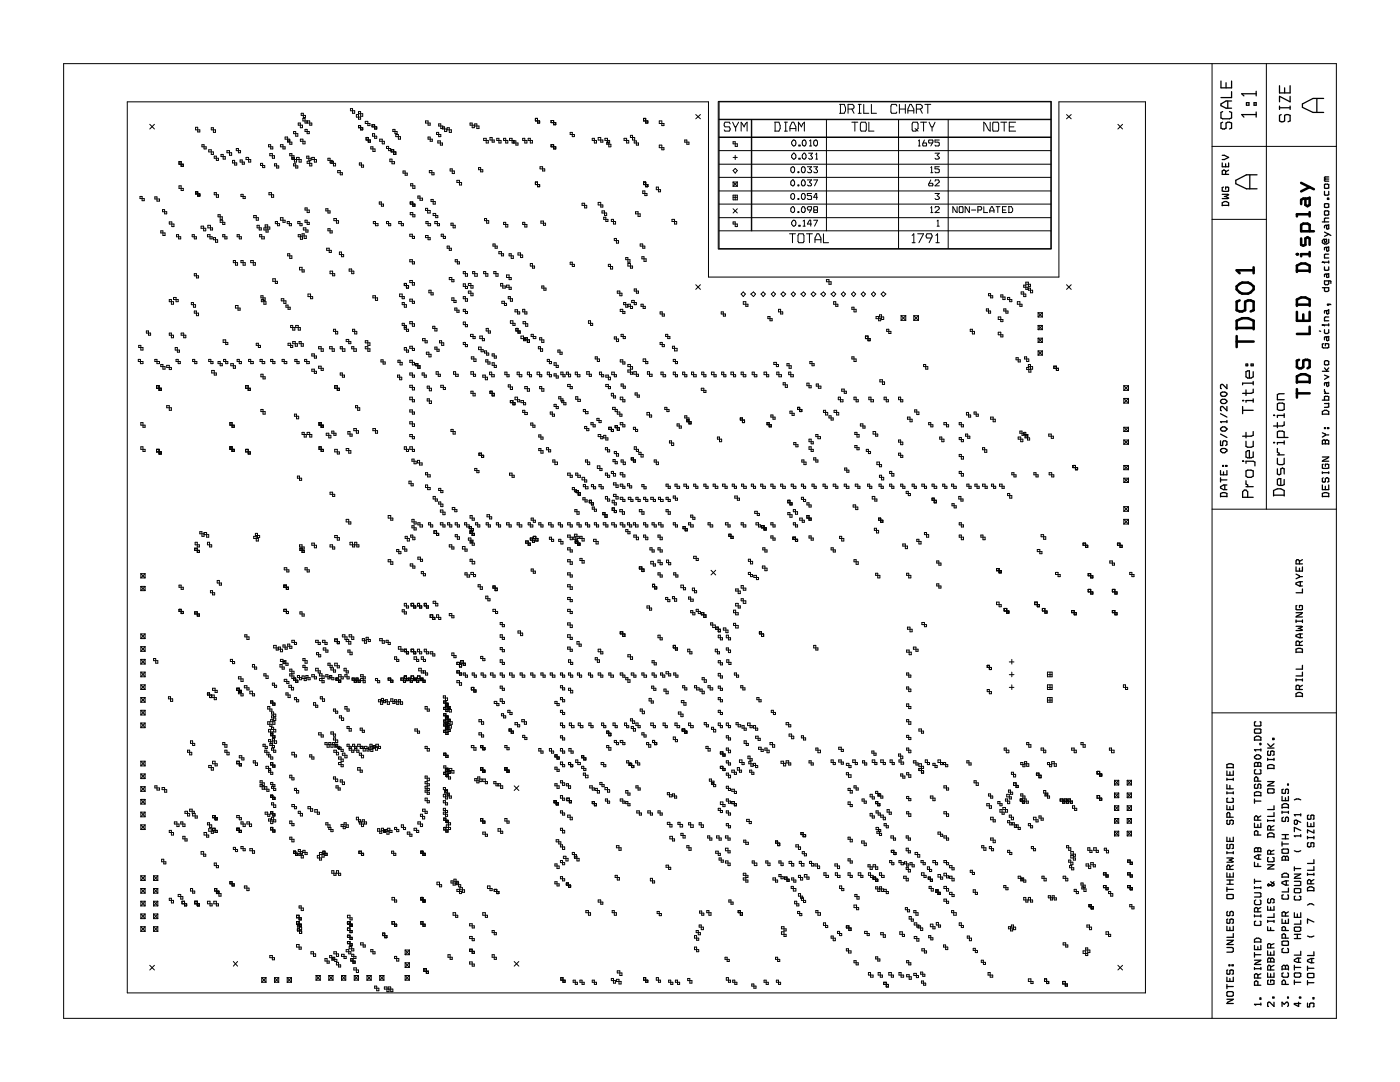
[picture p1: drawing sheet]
<svg xmlns="http://www.w3.org/2000/svg" width="279mm" height="216mm" viewBox="0 0 279 216" stroke-linecap="round" stroke-linejoin="round" font-family="sans-serif">
<g fill="none" stroke="#000" stroke-width=".2">
<path d="M12.7 12.7h254v190.5h-254zM241.9 12.7v190.5M252.7 12.7v88.9M25.4 20.3h116v35h69.9v-35h17.3v177.8h-203.2zM27.9 39.2h.5v.8h.4v-.4h-.9zM29.9 24.8l.9 .9M30.8 24.8l-.9 .9M30.9 39.3v.4h.9v.4h-.5v-.8zM35.7 37.1h.5v.9h.4v-.4h-.9zM35.7 32.3h.5v.9h.4v-.4h-.9zM39 38.3v.4h.9v.4h-.4v-.8zM39 25.4h.5v.9h.4v-.4h-.9z"/>
<path d="M40.3 28.9v.4h.8v.4h-.4v-.8zM41.7 29.9h.5v.9h.4v-.5h-.9zM42.2 25.5v.4h.8v.5h-.4v-.9zM42.8 38.4v.5h.8v.5h-.4v-1zM42.8 31.2h.4v.8h.4v-.4h-.8zM44.1 30.8v.4h.9v.6h-.5v-1zM45.3 30.1h.5v.9h.4v-.5h-.9zM46.4 32h.4v.9h.4v-.4h-.8zM47.2 29.6h.4v.9h.4v-.4h-.8zM47.9 31.9v.4h.9v.5h-.5v-.9zM48.1 38.8v.4h.8v.4h-.4v-.8zM49.1 31.4h.5v.9h.4v-.5h-.9z"/>
<path d="M52 32.6v.4h.8v.4h-.4v-.8zM53.6 28.9v.4h.8v.4h-.4v-.8zM53.7 38.4h.5v1h.4v-.5h-.9zM53.8 30.6h.6v1h.4v-.5h-1zM54.8 32.7h.4v.8h.4v-.4h-.8zM56 28.9h.5v.8h.4v-.4h-.9zM56.9 27.3h.5v1.1h.9v.4h-.5v-1h-.9zM57.4 28.2h.4M57.4 27.9h.4M58.3 31.4h.5v.9h.4v-.9h.5v.9h.4v-.5h-1.8v-1.2h-.5v.5h.9v.5h-.4M58.6 26.2v.5h.8v.5h-.4v-1zM58.6 32.7h.4v.8h.4v-.4h-.8z"/>
<path d="M59.5 24.6v.4h.9v.5h-.5v-.9zM59.9 27.8h.6v.9h.4v-.5h-1zM60.1 22.6h.4v.9h.5v-.5h-.9zM60.5 23.6h.4v1h1.3v.4h-.4v-.9h-1.3zM60.9 25.8h.4v.9h.4v-.5h-.8zM61.2 31.2h.4v.8h.5v-.4h-.9zM61.3 24.1v.5M61.3 32.2h.5v.9h.4v-.5h-.9zM62.2 31.4h.5v.9h.5v-.5h-1zM65.4 31.6v.4h.9v.5h-.4v-.9zM66 32.2h.5v.9h.5v-.5h-1zM67.4 34h.5v.9h.4v-.4h-.9z"/>
<path d="M69.9 21.7v.4h.9v.5h-.4v-.9zM71.1 22.9h.4v.9h.5v-.4h-.9zM71.5 22.3v.4h.9v.5h-.4v-.9zM71.5 25.1v.4h.9v.4h-.4v-.8zM71.7 32.5v.4h.9v.5h-.5v-.9zM72.9 24.2h.5v.9h.4v-.5h-.9zM73.1 27.4h.4v1h.4v-.5h-.8zM74 29.3v.4h.8v.5h-.4v-.9zM74.3 24.9h.5v.8h.4v-.4h-.9zM74.3 26.7h.5v.9h.4v-.4h-.9zM75.8 27.8h.5v.9h.4v-.5h-.9zM77.1 29.2v.4h.9v.5h-.4v-.9z"/>
<path d="M77.8 31.8v.5h.9v.4h-.5v-.9zM78.1 29.9h.5v.9h.4v-.5h-.9zM78.4 25.8h.4v.9h.4v-.5h-.8zM79 26.8h.5v1h.4v-.5h-.9zM80.4 34.1h.5v.9h.4v-.5h-.9zM82 36.7v.4h.8v.5h-.4v-.9zM83.4 39.1v.4h.9v.5h-.5v-.9zM84.9 24.1h.5v.9h.5v-.4h-1zM85.4 27.3v.5h.9v.4h-.4v-.9zM85.7 34h.5v.9h.4v-.4h-.9zM86 39.8v.4h.9v.5h-.5v-.9zM87.1 26.4h.4v.9h.5v-.5h-.9z"/>
<path d="M87.4 28.1h.5v.9h.4v-.5h-.9zM87.5 24.7v.4h.9v.6h-.4v-1zM88.3 25.3v.4h.9v.5h-.5v-.9zM89.2 25.5v.4h.9v.5h-.4v-.9zM89.8 33.7v.4h.9v.5h-.4v-.9zM91.2 36h.5v.9h.4v-.5h-.9zM93.8 24.6v.4h.9v.5h-.5v-.9zM94.7 24.7v.4h.9v.6h-.4v-1zM95.5 33.4h.4v.9h.5v-.4h-.9zM96.5 27.6h.5v.9h.5v-.5h-1zM97.8 27.4h.4v1h.4v-.5h-.8zM99.1 27.6v.4h.9v.5h-.4v-.9z"/>
<path d="M100.5 27.6v.4h.8v.5h-.4v-.9zM102.4 28.5v-.4h.6v.9h.4v-.5h-1.2v-.9h-.5v.4h.9v.5M104.3 27.6v.4h.9v.5h-.5v-.9zM105.4 27.6v.4h.9v.5h-.5v-.9zM106.8 23.6h.5v1h.4v-.5h-.9zM106.8 36.3h.5v1h.4v-.5h-.9zM107.8 33.3h.5v.8h.4v-.4h-.9zM110 24h.5v.9h.4v-.4h-.9zM110 28.9h.5v.8h.4v-.4h-.9zM113.8 26.4h.4v.9h.4v-.5h-.8zM118.2 27.6v.4h.8v.5h-.4v-.9zM119.4 27.4h.5v1h.4v-.5h-.9z"/>
<path d="M120.7 27.6v.4h1v.5h-.5v-.9zM121.1 28.4v.4h.8v.5h-.4v-.9zM124.5 27.6h.6v.9h.4v-.5h-1zM125.8 27v.4h.9v.5h-.5v-.9zM126.6 28.1v.4h.8v.5h-.4v-.9zM128.3 38.1h.4v.9h.4v-.4h-.8zM128.4 23.6h.5v1h.4v-.5h-.9zM128.4 36.3h.5v1h.4v-.5h-.9zM131 37.3h.4v1h.4v-.5h-.8zM131.6 24.1h.5v1h.4v-.5h-.9zM131.6 29h.5v.9h.4v-.4h-.9zM136.7 27.9h.4v.9h.4v-.4h-.8z"/>
<path d="M138.9 22.9l.9 .8M139.8 22.9l-.9 .8M143.3 20.3v29.3M143.3 20.2h66.5M143.5 30.1h66.2M143.5 20.3h66.2v29.3h-66.2zM143.5 23.8h66.2M143.5 23.9h66.2M143.5 27.3h66.2M143.5 27.4h66.2M143.5 32.8h66.2M143.5 35.4h66.2"/>
<path d="M143.5 38.1h66.2M145.7 24.7l-.2-.3h-.8l-.2 .3 .2 .6h.8l.2 .6-.2 .3h-.8l-.2-.3M146.2 24.4l.4 .9h.3l.5-.9M146.3 36.3l.9 .9M146.3 28.3v.4h.9v.5h-.5v-.9zM146.3 38.9h.9v1h-.9zM146.3 36.3v.9M146.3 31.4h.9M146.3 34l.4-.4 .5 .4-.5 .5zM146.3 37.2h.9M146.3 36.3h.9M146.3 39.4h.9"/>
<path d="M146.7 31v.8M146.7 38.9v1M146.8 25.3v.9M147.2 36.3v.9M147.2 36.3l-.9 .9M147.9 26.2v-1.8l.6 .9 .3-.6 .3-.3v1.8M149.9 23.9v22.2M150 23.9v22.2M154.6 24.4h.8l.3 .7v.6l-.3 .5h-.8M154.7 24.4v1.8M156.5 26.2h.6M156.5 24.4h.6"/>
<path d="M156.8 24.4v1.8M157.6 26.2v-.9l.5-.9h.3l.4 .9v.9M157.6 25.7h1.2M157.9 36.2l.4-.3a.78 .78 0 0 1 0 1.2l-.5-.4zM157.9 33.4l.4-.1a.67 .67 0 0 1 .3 .6 .67 .67 0 0 1-.4 .6 .72 .72 0 0 1-.3-1.1zM157.9 38.8l.4-.2a.67 .67 0 0 1 .3 .7 .67 .67 0 0 1-.4 .5 .72 .72 0 0 1-.3-1zM158.2 28.1l.3-.2a.62 .62 0 0 1 .4 .7 .62 .62 0 0 1-.6 .5 .63 .63 0 0 1-.1-1zM158.3 30.6h.2a.72 .72 0 0 1 .2 1l-.4 .2-.3-.4v-.4zM159.3 39.6h.1v.2h-.1zM159.3 36.9h.1v.2h-.1zM159.3 34.3h.1v.2h-.1zM159.3 26.2v-1.8l.6 .9 .3-.6 .3-.3v1.8"/>
<path d="M159.4 31.6h.3v.2h-.3zM159.4 29h.3v.1h-.3zM160 33.4l.4-.1a.65 .65 0 0 1 .3 .7 .65 .65 0 0 1-.5 .5 .82 .82 0 0 1-.2-1.1zM160.2 35.9h.2a.78 .78 0 0 1 0 1.2l-.4-.2a.82 .82 0 0 1 .2-1zM160.2 30.8l.4-.2a.78 .78 0 0 1 0 1.2l-.5-.4zM160.2 38.6h.2a.65 .65 0 0 1 .3 .7 .65 .65 0 0 1-.5 .5 .78 .78 0 0 1 0-1.2zM160.2 28.1l.4-.2a.67 .67 0 0 1 .3 .7 .67 .67 0 0 1-.5 .5 .72 .72 0 0 1-.2-1zM161.1 35.9h.9l-.5 .4 .5 .6-.2 .2h-.4l-.3-.2M161.1 33.3h.9l-.5 .4 .5 .3v.3l-.2 .2h-.4l-.3-.2M161.4 30.6h.7l-.3 .4 .3 .6-.1 .2h-.5l-.1-.2M161.5 29.1h.5M161.5 28.1l.3-.2v1.2"/>
<path d="M162 38.6h-.9v.4h.7l.2 .2-.1 .6h-.6l-.2-.2M162.4 33.3h.8l-.4 .4 .4 .3v.3l-.2 .2h-.4l-.2-.2M162.4 35.9h.8l-.6 1.2M162.5 28.1l.4-.2a.67 .67 0 0 1 .3 .7 .67 .67 0 0 1-.5 .5 .72 .72 0 0 1-.2-1zM162.8 31.8h.4M162.8 30.8l.2-.2v1.2M163.2 39.4h-.8l.4-.8h.2v1.2M164.9 23.9v22.2M167.6 20.8h.9l.2 .7v.6l-.2 .5h-.9M167.7 20.8v1.8M169.2 21.8h1l.2-.3v-.3l-.2-.4h-1v1.8M170 21.8l.4 .8"/>
<path d="M170 24.4h1.2M170.6 24.4v1.8M171.3 22.6h.6M171.3 20.8h.6M171.5 20.8v1.8M171.9 24.4h.8l.2 .3v1.2l-.2 .3h-.8l-.2-.3v-1.2zM172.4 20.8v1.8h1M173.4 24.4v1.8h1M173.9 20.8v1.8h1M179 21.2l-.2-.4h-.8l-.2 .4v1.2l.2 .2h.8l.2-.2M179.3 23.9v25.7M179.5 21.8h1.2"/>
<path d="M179.5 20.8v1.8M180.7 20.8v1.8M181.2 22.6v-.8l.4-1h.3l.5 1v.8M181.2 22.1h1.2M182.2 24.4h.8l.2 .3v1l-.4 .5h-.6l-.2-.3v-1.2zM182.6 25.7l.6 .5M182.9 21.8h.8l.4-.3v-.3l-.4-.4h-.8v1.8M183.3 29.1h.3M183.3 28.1l.2-.2v1.2M183.6 21.8l.5 .8M183.7 24.4h1.2M184.3 24.4v1.8"/>
<path d="M184.5 27.9l-.4 1.1 .1 .1h.6v-.6h-.6M184.6 20.8h1.2M185.2 20.8v1.8M185.4 24.4l.4 .9h.4l.4-.9M185.8 35.9l-.5 1 .1 .2h.7v-.5h-.7M185.8 33.4l.1-.1v1.2M185.8 34.5h.4M186 25.3v.9M186.1 28.5h-.7v-.6h.7l.1 .2-.4 1M186.6 36.2l.1-.3h.6l.2 .4-.9 .8h.9M186.6 30.6h.9l-.5 .4 .5 .6-.3 .2h-.4l-.2-.2M186.6 38.6h.9l-.5 .4 .5 .4v.2l-.3 .2h-.4l-.2-.2"/>
<path d="M187.5 27.9h-.9v.5h.6l.3 .1v.5l-.2 .1h-.6l-.1-.1M187.5 33.3h-.9v.4h.6l.3 .2v.4l-.2 .2h-.6l-.1-.2M189.2 23.9v25.7M197.6 24.4v1.8l-.3-.3-.6-1.2-.4-.3v1.8M198.2 24.4h.9l.2 .3v1.2l-.2 .3h-.9zM199.7 24.4h1.2M200.4 24.4v1.8M201.4 25.3h1M202.7 24.4h-1.3v1.8h1.3M209.8 20.3v29.3M212.9 22.9l.9 .8M213.8 22.9l-.9 .8"/>
<path d="M223.1 24.8l.9 .9M224 24.8l-.9 .9M241.9 29.2h24.8M32.1 46.1v.4h.8v.5h-.4v-.9zM32.4 41.8h.5v.9h.4v-.5h-.9zM33.8 44.3h.5v.9h.4v-.5h-.9zM33.8 59.8v.4h.8v.5h-.4v-.9zM34.6 59.4h.5v.8h.5v-.4h-1zM35.2 46.8h.4v.9h.5v-.5h-.9zM38.4 46.8h.4v.9h.4v-.5h-.8zM38.8 54.6h.4v.9h.4v-.5h-.8zM40.1 45.1v.5h1v.5h-.5v-1z"/>
<path d="M41.4 46.8h.5v.9h.4v-.5h-.9zM41.5 45h.5v.9h.4v-.4h-.9zM42.6 47.4v.4h.8v.5h-.4v-.9zM43.5 42.8v.5h.9v.5h-.5v-1zM43.9 43.9h.5v.9h.5v-.4h-1zM44.4 46.8h.5v.9h.4v-.5h-.9zM46.6 52v.4h.8v.5h-.4v-.9zM47.3 46.8h.5v.9h.4v-.5h-.9zM48.1 52v.4h.8v.5h-.4v-.9zM50 52h.5v.9h.5v-.5h-1zM50.6 43v.4h1v.5h-.5v-.9zM51.3 45h.4v.9h.5v-.4h-.9z"/>
<path d="M51.8 46.8v.4h.9v.5h-.5v-.9zM52.1 59v.4h.8v.5h-.4v-.9zM52.2 59.8h.5v.9h.4v-.5h-.9zM52.7 45.5v.4h.8v.4h-.4v-.8zM52.9 44.9h.5v.8h.4v-.4h-.9zM54.4 55.6h.5v1h.5v-.5h-1zM54.9 44.2h.5v.8h.4v-.4h-.9zM56 43.4h.5v1h.4v-.5h-.9zM56.1 59.6h.5v.9h.5v-.5h-1zM57.3 44.2h.4v.8h.5v-.4h-.9zM57.4 50.6v.5h.9v.5h-.5v-1zM59.4 44.2h.5v.8h.4v-.4h-.9z"/>
<path d="M59.5 46.8v.4h.9v.6h-.5v-1zM59.8 53.3h.5v1h.4v-.5h-.9zM60.3 46.7v.4h.8v.5h-.4v-.9zM60.5 45.5h.5v.8h.5v-.4h-1zM60.9 41.5v.4h.8v.5h-.4v-.9zM60.9 43.9h.4v.9h.4v-.4h-.8zM61.5 58.7h.5v.9h.4v-.4h-.9zM65 41.7h.4v.8h.5v-.4h-.9zM65.2 49.5h.5v.9h.4v-.4h-.9zM65.4 45.6v.5h.9v.4h-.4v-.9zM65.9 54.1h.5v.9h.4v-.4h-.9zM66.6 43.6v.4h1v.5h-.5v-.9z"/>
<path d="M67.7 50.3h.5v.9h.4v-.4h-.9zM69.7 53.7v.4h.9v.5h-.4v-.9zM74.4 59v.4h1v.5h-.5v-.9zM74.5 44.2v.4h.9v.4h-.5v-.8zM75.7 40.3v.4h.8v.4h-.4v-.8zM77.1 44.2h.5v.8h.4v-.4h-.9zM79.6 44.2h.5v.8h.4v-.4h-.9zM79.8 58.7h.5v.9h.4v-.4h-.9zM80.7 56.6v.4h.8v.5h-.4v-.9zM81.8 46.7h.5v.9h.4v-.4h-.9zM81.8 51.8h.5v.9h.4v-.5h-.9zM81.8 56v.4h.9v.5h-.4v-.9z"/>
<path d="M81.8 59.7h.5v.8h.4v-.4h-.9zM81.9 40.3h.5v.8h.4v-.4h-.9zM81.9 42.4h.5v.9h.4v-.5h-.9zM84.9 47h.5v.8h.5v-.4h-1zM84.9 41.6v.4h1v.5h-.6v-.9zM85 44.2v.4h.9v.4h-.5v-.8zM85.6 57.9h.4v.9h.4v-.4h-.8zM86.4 42.6h.6v.8h.4v-.4h-1zM86.8 44.2h.5v.8h.4v-.4h-.9zM88.1 46.7v.5h.8v.4h-.4v-.9zM89.2 49.1v.4h.9v.5h-.4v-.9zM89.7 55.4h.5v.8h.4v-.4h-.9z"/>
<path d="M90 44.5v.5h.8v.5h-.4v-1zM90.2 59.4h.4v1h.4v-.5h-.8zM90.8 51.8v.4h.9v.5h-.4v-.9zM92.5 59.2v.4h.8v.5h-.4v-.9zM92.5 54.2v.4h.8v.5h-.4v-.9zM92.5 56.6h.4v1h.4v-.4h-.8zM93.5 56.6v.4h.9v.5h-.4v-.9zM93.5 58.1v.4h.9v.5h-.4v-.9zM94.3 54.2v.4h.9v.5h-.5v-.9zM96.5 54.2v.4h.9v.5h-.5v-.9zM96.7 43.6v.4h.8v.5h-.4v-.9zM98.4 48.7h.4v.8h.4v-.4h-.8z"/>
<path d="M98.6 54.2v.4h.8v.5h-.4v-.9zM99.6 50.2h.5v.9h.4v-.5h-.9zM99.9 56.6v.5h.9v.4h-.5v-.9zM100.5 44.4v.4h.8v.5h-.4v-.9zM101.1 54.9h.5v.9h.4v-.4h-.9zM101.1 56.9h.5v.8h.4v-.4h-.9zM101.4 59.2v.4h.9v.5h-.4v-.9zM101.6 50.6v.5h.8v.5h-.4v-1zM103.4 50.5v.4h.9v.5h-.4v-.9zM104.3 44.4v.4h.9v.5h-.5v-.9zM105.8 52.6h.5v.9h.4v-.4h-.9zM107.9 44.1h.6v.9h.4v-.5h-1z"/>
<path d="M108.1 57.1v.4h.9v.4h-.5v-.8zM113.8 52.3v.4h.8v.5h-.4v-.9zM116.2 40.6v.4h.9v.5h-.4v-.9zM119.4 40.4h.5v.9h.4v-.4h-.9zM120.1 42.1h.5v.9h.5v-.5h-1zM120.5 43.3v.5h.8v.4h-.4v-.9zM121.4 52.7v.5h.9v.5h-.5v-1zM122 43.8v.4h.9v.5h-.5v-.9zM122.6 47.6v.4h.8v.5h-.4v-.9zM123.2 58.1v.4h.9v.5h-.4v-.9zM124.9 51.4v.4h.8v.5h-.4v-.9zM125.3 52.6h.5v.9h.4v-.4h-.9z"/>
<path d="M126.1 59.9h.5v.9h.4v-.4h-.9zM126.6 57.7h.4v.8h.4v-.4h-.8zM126.8 42.2v.5h1v.5h-.5v-1zM127.8 48.7h.5v.8h.4v-.4h-.9zM128.1 51.2v.4h.8v.6h-.4v-1zM134.1 43.8h.5v.9h.4v-.5h-.9zM138.9 56.8l.9 .9M139.8 56.8l-.9 .9M143.3 49.7h66.5M143.5 40.7h66.2M143.5 43.4h66.2M143.5 46.1h66.2"/>
<path d="M146.3 44.3v.4h.9v.5h-.5v-.9zM146.3 41.7l.9 .8M147.2 41.7l-.9 .8M148.3 58.3l.5 .4-.5 .5-.4-.5zM149.9 58.7l.5-.4 .4 .4-.4 .5zM152.3 58.3l.4 .4-.4 .5-.4-.5zM154.3 58.3l.5 .4-.5 .5-.4-.5zM156.3 58.3l.5 .4-.5 .5-.4-.5zM157.6 46.7h1.1M157.9 41.5l.4-.3a.78 .78 0 0 1 0 1.2l-.5-.3zM158.2 46.7v1.7M158.3 58.3l.4 .4-.4 .5-.4-.5z"/>
<path d="M158.3 43.9h.2a.62 .62 0 0 1 .4 .7 .62 .62 0 0 1-.6 .5 .67 .67 0 0 1 0-1.2zM159.3 42.2h.1v.2h-.1zM159.4 46.7h.9l.1 .3v1.2l-.1 .2h-.9l-.1-.2v-1.2zM159.4 45h.3v.1h-.3zM159.9 58.7l.5-.4 .4 .4-.4 .5zM160.2 41.2h.2a.78 .78 0 0 1 0 1.2l-.4-.2a.82 .82 0 0 1 .2-1zM160.3 45.1h.4M160.3 44.1l.2-.2v1.2M161 46.7h1.1M161.5 46.7v1.7M161.9 41.9h-.6l-.2-.2 .2-.5h.6l.1 .3-.5 .9M162 44.7h-.9l.4-.8h.3v1.2"/>
<path d="M162.3 58.3l.5 .4-.5 .5-.4-.5zM162.4 43.9h.8l-.6 1.2M162.5 41.9v-.7h.6v.7M162.5 41.9v.5h.6v-.5M162.5 41.9h.6M162.6 48.4v-.9l.5-.8h.3l.4 .8v.9M162.6 47.8h1.2M163.8 58.7l.5-.4 .5 .4-.5 .5zM164.3 46.7v1.7h1.1M164.9 55.8v.4h1v.5h-.5v-.9zM165.9 58.7l.5-.4 .4 .4-.4 .5zM168.3 58.3l.4 .4-.4 .5-.4-.5z"/>
<path d="M170.3 58.3l.5 .4-.5 .5-.4-.5zM172.3 58.3l.4 .4-.4 .5-.4-.5zM174.3 58.3l.5 .4-.5 .5-.4-.5zM176.3 58.3l.5 .4-.5 .5-.4-.5zM182 47l.4-.3v1.7M182 48.4h.6M183.1 46.7h1.2l-.9 1.7M185.8 42.4h.4M185.8 41.5l.1-.3v1.2M185.8 47.5h-.8l-.2-.3 .2-.5h.8l.2 .3-.6 1.4M186.6 41.5l.1-.3h.6l.2 .5-.9 .7h.9M186.8 47l.3-.3v1.7"/>
<path d="M186.8 48.4h.7M187 44.1l.2-.2v1.2M187 45.1h.5M191 41.2v1.2l-.2-.2-.6-1v1.2M191.5 41.2h.6v1.2h-.6zM193.5 41.2v1.2l-.9-1.2v1.2M193.9 41.9h.8M195.2 41.9h.5l.2-.2-.2-.5h-.5v1.2M196.3 41.2v1.2h.8M197.3 58.6h.4v.8h.4v-.4h-.8zM197.5 42.1h.9M197.5 42.4v-.5l.4-.7h.1l.4 .7v.5"/>
<path d="M198.8 41.2h.8M199.1 41.2v1.2M199.7 58.8v.5h.9v.5h-.4v-1zM200.1 41.9h.6M200.8 41.2h-.7v1.2h.7M201.1 59.4v.4h.8v.4h-.4v-.8zM201.3 41.2h.5l.3 .5v.4l-.3 .3h-.5M201.3 41.2v1.2M203.8 58.3h.5v.9h.4v-.5h-.9zM204.3 56.9h.4v.8h.4v-.4h-.8zM204.7 56.3h.5v.9h.5v-.5h-1zM205.2 57.5v.4h.9v.5h-.4v-.9z"/>
<path d="M212.9 56.8l.9 .9M213.8 56.8l-.9 .9M241.9 43.8h10.8M27.6 71.7v.4h.9v.5h-.5v-.9zM27.7 68.9v.4h.8v.5h-.4v-.9zM29.2 66v.5h.9v.4h-.5v-.9zM30.9 71.7v.4h.9v.5h-.5v-.9zM31.2 77h.5v.9h.5v-.4h-1zM32.1 72.7v.5h.8v.5h-.4v-1zM33.3 72.9h.5v.8h.4v-.4h-.9zM33.8 66.5v.4h.8v.5h-.4v-.9zM35 69.3h.4v1h.4v-.5h-.8z"/>
<path d="M35.1 71.7h.5v.9h.4v-.5h-.9zM36.2 66.5h.5v.9h.4v-.5h-.9zM38.2 60.4v.4h.8v.5h-.4v-.9zM38.4 71.7h.5v.9h.4v-.5h-.9zM38.8 62.1v.4h.8v.5h-.4v-.9zM41.7 71.7h.4v.9h.4v-.5h-.8zM42.2 73.9h.6v.9h.4v-.4h-1zM43.5 72.1v.5h.9v.4h-.5v-.9zM44.5 67.8h.5v.9h.5v-.4h-1zM44.6 71.7h.4v.9h.5v-.5h-.9zM46.1 72.6h.5v.9h.4v-.5h-.9zM47 61h.5v.9h.4v-.4h-.9z"/>
<path d="M47.3 71.7h.5v.9h.4v-.5h-.9zM49 77h.5v.9h.5v-.4h-1zM49.6 71.7v.4h.9v.5h-.5v-.9zM51.1 68.5v.4h.9v.4h-.4v-.8zM51.9 71.7v.4h.9v.5h-.5v-.9zM52.1 74.7h.4v.9h.4v-.4h-.8zM54 71.7h.4v.9h.5v-.5h-.9zM56.3 71.7v.4h.9v.5h-.5v-.9zM57.1 60.9h.4v.8h.4v-.4h-.8zM57.5 68.5h.5v.8h.4v-.4h-.9zM58 64.9v.5h.8v.5h-.4v-1zM58.4 68.2v.4h1v.5h-.5v-.9z"/>
<path d="M58.8 71.7h.5v.9h.4v-.5h-.9zM59 64.9h.5v1h.4v-.5h-.9zM59.7 68.2v.4h.8v.5h-.4v-.9zM60.8 71.7v.4h.9v.5h-.5v-.9zM62.2 70.6h.5v.9h.5v-.5h-1zM62.2 73.7h.5v.8h.5v-.4h-1zM63.6 69.2v.4h.9v.5h-.4v-.9zM63.6 73.1h.5v.8h.4v-.4h-.9zM65.8 69.2h.5v.9h.4v-.5h-.9zM66.5 65.7v.4h.9v.5h-.4v-.9zM66.8 77h.5v.9h.4v-.4h-.9zM67.9 74.4h.4v.9h.4v-.5h-.8z"/>
<path d="M67.9 69.2v.4h.9v.5h-.5v-.9zM69.1 67.7h.5v.9h.4v-.4h-.9zM70.2 69.2v.4h.9v.5h-.5v-.9zM70.4 65.7v.4h.8v.5h-.4v-.9zM72.9 68h.5v.9h.4v-.5h-.9zM72.9 69.2h.5v.9h.4v-.5h-.9zM76 71.8v.4h.9v.4h-.4v-.8zM79.3 74.8v.5h.9v.5h-.4v-1zM79.4 71.9v.4h.9v.5h-.5v-.9zM80.3 64.5h.4v1.2h.8v.4h-.4v-1.2h-.8zM80.3 60.4v.4h.8v.5h-.4v-.9zM80.7 69.3h.4v1h.4v-.5h-.8z"/>
<path d="M80.7 65.4h.4M80.7 65.3h.4M81.8 64.2v.4h.9v.5h-.4v-.9zM81.8 69.1h.5v.8h.4v-.4h-.9zM81.8 71.9v.4h.9v.5h-.4v-.9zM81.8 74.4h.5v.9h.4v-.5h-.9zM81.8 76.9v.4h.9v.5h-.4v-.9zM81.8 79.2h.5v1h.4v-.4h-.9zM83 72.6v.4h.8v.5h-.4v-.9zM84.2 74.4h.5v.9h.4v-.5h-.9zM84.3 67.6h.5v.8h.5v-.4h-1zM85.1 70.3v.4h.9v.5h-.4v-.9z"/>
<path d="M85.3 77v.5h.8v.5h-.4v-1zM85.3 79.6v.4h.8v.5h-.4v-.9zM86.4 65.1v.4h.8v.5h-.4v-.9zM86.8 69.3v.4h.8v.4h-.4v-.8zM87 74.2h.5v.9h.4v-.4h-.9zM87.7 68v.4h.9v.5h-.5v-.9zM88 76.9h.5v.8h.4v-.4h-.9zM90.5 74.2v.5h.9v.4h-.5v-.9zM90.8 61.5h.4v.8h.4v-.4h-.8zM92.5 68.3h.4v.9h.4v-.5h-.8zM92.5 61.7h.4v.9h.4v-.5h-.8zM92.5 64.3h.4v.9h.4v-.4h-.8z"/>
<path d="M93.9 66.7h.5v.9h.4v-.5h-.9zM94 74.2h.5v.9h.4v-.4h-.9zM94 78.1v.4h.8v.5h-.4v-.9zM94.1 71.2v.4h.9v.5h-.4v-.9zM95.5 69.3h.5v.9h.4v-.4h-.9zM95.8 67.1h.5v.9h.4v-.4h-.9zM96.4 74.8v.5h.9v.5h-.4v-1zM96.7 70v.4h.8v.5h-.4v-.9zM96.9 71.8v.4h.9v.4h-.4v-.8zM97 65.5h.5v1h.4v-.5h-.9zM97.7 74.3h.4v.9h.5v-.4h-.9zM97.8 78.1v.4h.8v.5h-.4v-.9z"/>
<path d="M98.2 70.6h.4v.9h.5v-.5h-.9zM98.2 72.4h.4v.9h.5v-.4h-.9zM100.2 60.1h.5v.9h.4v-.5h-.9zM100.8 74.3h.4v.9h.4v-.4h-.8zM101.4 76.8v.4h.9v.5h-.4v-.9zM101.9 64h.5v.9h.4v-.4h-.9zM101.9 79.9h.5v.9h.4v-.5h-.9zM102.8 61.8h.5v.9h.4v-.5h-.9zM102.8 79.2h.5v1h.4v-.4h-.9zM103 65.5h.4v1h.4v-.5h-.8zM103.2 74.3h.4v.9h.5v-.4h-.9zM104 67.1h.5v.9h.4v-.4h-.9z"/>
<path d="M104 79.9h.5v.9h.4v-.5h-.9zM104.3 61.7h.4v1h.5v-.5h-.9zM104.4 64.2v.4h.9v.5h-.4v-.9zM104.7 67.4v.4h1v.5h-.5v-.9zM104.7 77.1h.5v1h.5v-.5h-1zM105.2 74.3h.5v.9h.4v-.4h-.9zM106 66.7v.4h.9v.5h-.5v-.9zM107.2 74.3h.5v.9h.4v-.4h-.9zM107.4 69.2v.4h.9v.5h-.4v-.9zM107.7 67.4v.4h.8v.5h-.4v-.9zM107.7 77.1v.5h.8v.5h-.4v-1zM109.2 74.3h.4v.9h.5v-.4h-.9z"/>
<path d="M109.2 71.7h.4v.9h.5v-.5h-.9zM110.6 72.4h.4v.9h.4v-.4h-.8zM110.6 74.6h.4v.8h.4v-.4h-.8zM111.3 69.8h.5v.9h.4v-.4h-.9zM111.5 79.2h.4v.8h.5v-.4h-.9zM111.9 74.3h.5v.9h.4v-.4h-.9zM112.1 79.9v.4h.8v.5h-.4v-.9zM113 74.3v.4h.9v.5h-.4v-.9zM113.3 76.7h.5v.9h.4v-.5h-.9zM114.8 74.3h.4v.9h.5v-.4h-.9zM114.9 79.2v.5h.9v.4h-.5v-.9zM117.1 74.2h.5v.9h.4v-.4h-.9z"/>
<path d="M117.4 64h.5v.9h.4v-.4h-.9zM118.8 71.2v.4h.8v.5h-.4v-.9zM119.6 74.3h.5v.9h.4v-.4h-.9zM120.9 76.7h.5v.9h.4v-.5h-.9zM120.9 74.8v.5h.9v.5h-.4v-1zM122 78.5h.4v.9h.5v-.4h-.9zM122.1 74.3h.5v.9h.4v-.4h-.9zM122.6 67.2v.4h.8v.6h-.4v-1zM123.8 61.7h.5v.9h.4v-.5h-.9zM123.8 71.8h.5v.8h.4v-.4h-.9zM123.8 79.2h.5v1h.4v-.4h-.9zM124 66.7h.4v.9h.4v-.5h-.8z"/>
<path d="M124 76.6v.4h.8v.5h-.4v-.9zM125.3 73.8h.5v.9h.4v-.4h-.9zM125.3 72.7h.5v1h.4v-.5h-.9zM125.3 60.8h-.8v-.4h.4v.9h.4v-.6h.5v.9h.4v-.5h-.9M126.5 74.2h.5v.9h.4v-.4h-.9zM126.7 78.4h.5v.8h.4v-.4h-.9zM127.9 60.7v.4h.9v.5h-.4v-.9zM128.4 71.6h.5v1h.4v-.5h-.9zM129.2 74.2v.5h.9v.4h-.5v-.9zM131.7 68.3h.5v.9h.4v-.5h-.9zM131.7 62.2h.5v.9h.4v-.4h-.9zM131.9 74.3v.5h.9v.4h-.5v-.9z"/>
<path d="M132.8 66.7h.5v.9h.4v-.5h-.9zM134.2 69.1v.4h.9v.5h-.5v-.9zM134.4 74.3h.4v.9h.4v-.4h-.8zM134.4 71.7v.4h.8v.5h-.4v-.9zM136.2 74.3h.5v.9h.4v-.4h-.9zM138 74.3v.5h.9v.4h-.5v-.9zM140 77.5h.5v.8h.4v-.4h-.9zM140 74.3h.5v.9h.4v-.4h-.9zM142 74.3h.5v.9h.4v-.4h-.9zM143.9 62.2h.5v.9h.4v-.4h-.9zM144 74.3h.4v.9h.5v-.4h-.9zM145.9 74.3h.5v.9h.4v-.4h-.9z"/>
<path d="M147.9 74.3h.4v.9h.5v-.4h-.9zM148.3 60.2h.5v.9h.5v-.4h-1zM150.1 74.3h.4v.9h.5v-.4h-.9zM152.5 74.3h.5v.9h.4v-.4h-.9zM153.2 63.2v.4h.9v.4h-.4v-.8zM154.4 72.3h.5v.9h.5v-.5h-1zM155 74.3h.4v.9h.6v-.4h-1zM155.4 61.7h.4v1h.4v-.5h-.8zM156.3 76.4v.4h.8v.5h-.4v-.9zM157.1 72.6v.4h.8v.5h-.4v-.9zM157.4 74.3v.5h.9v.4h-.5v-.9zM161 76.5h.5v.9h.4v-.4h-.9z"/>
<path d="M161.6 72.1v.5h.9v.4h-.4v-.9zM162.9 76.6v.4h.9v.5h-.5v-.9zM166.4 60.2h.4v.9h.4v-.4h-.8zM167.3 79.2v.6h.9v.4h-.5v-1zM168 77.6h.5v.9h.4v-.4h-.9zM170 71.2v.4h.9v.5h-.5v-.9zM170 61.3v.4h.9v.5h-.5v-.9zM170.4 79.2h.5v1h.4v-.4h-.9zM172.7 67.1h.5v.9h.5v-.4h-1zM173.4 79.2v.6h.9v.4h-.5v-1zM174.8 63.2h.5v.8h.5v-.4h-1zM175.5 62.8v.4h.9v.6h-.5v-1z"/>
<path d="M175.6 75.8h.5v.9h.4v-.5h-.9zM176.4 79.2h.5v1h.4v-.4h-.9zM177 65.7v.4h.8v.4h-.4v-.8zM179.3 79.2h.4v1h.5v-.4h-.9zM179.8 63l1 .9M179.8 63.9h1M179.8 63h1M179.8 63v.9M180.8 63l-1 .9M180.8 63v.9M182.4 63.9h.9M182.4 63h.9"/>
<path d="M182.4 63l.9 .9M182.4 63v.9M183.3 63l-.9 .9M183.3 63v.9M184.3 72.7v.5h.9v.5h-.5v-1zM193.6 65.7v.4h.9v.5h-.4v-.9zM196.8 61.6h.5v.9h.4v-.4h-.9zM199.2 63.2h.5v1h.5v-.4h-1zM199.2 66.3h.5v.9h.5v-.4h-1zM200.3 61.6v.5h.9v.4h-.5v-.9zM202.8 71.4v.4h.8v.4h-.4v-.8zM203 60.2h.5v.9h.5v-.4h-1z"/>
<path d="M204.5 71.2v.4h.8v.5h-.4v-.9zM204.9 73.3v.4h.8v.6h-.4v-1zM205.2 72.7v.5h.9v.5h-.4v-1zM207.2 70l.8 .9M207.2 70.9h.8M207.2 70h.8M207.2 62.4v.8M207.2 64.9v.9M207.2 67.5v.8M207.2 70v.9M207.2 67.5l.8 .8M207.2 68.3h.8"/>
<path d="M207.2 67.5h.8M207.2 64.9l.8 .9M207.2 65.8h.8M207.2 64.9h.8M207.2 62.4l.8 .8M207.2 63.2h.8M207.2 62.4h.8M208 70l-.8 .9M208 62.4v.8M208 64.9v.9M208 67.5v.8M208 70v.9"/>
<path d="M208 67.5l-.8 .8M208 64.9l-.8 .9M208 62.4l-.8 .8M210.3 73.1h.5v.8h.4v-.4h-.9zM224.3 77v.9M224.3 79.5v.9M224.3 79.5l.9 .9M224.3 79.5h.9M224.3 77l.9 .9M224.3 77.9h.9M224.3 77h.9M225.2 77v.9"/>
<path d="M225.2 79.5v.9M225.2 79.5l-.9 .9M225.2 77l-.9 .9M28.1 84.3h.4v1h.5v-.5h-.9zM28.1 89.2h.4v.9h.5v-.4h-.9zM31.2 89.7h.5v.9h.5v-.4h-1zM33.3 80.9h.5v1h.4v-.5h-.9zM45.9 84.3h.4v1h.4v-.5h-.8zM45.9 89.2h.4v.9h.4v-.4h-.8zM49 89.7h.5v.9h.5v-.4h-1zM52.1 81.7v.4h.8v.5h-.4v-.9zM58.8 82.6v.5h.8v.5h-.4v-1z"/>
<path d="M59.4 95h.4v.8h.4v-.4h-.8zM60.3 86.3v.4h.8v.5h-.4v-.9zM61.3 86.3h.5v.9h.4v-.5h-.9zM63.7 84.3h.4v1h.4v-.5h-.8zM63.7 89.2h.4v.9h.4v-.4h-.8zM65.1 86.4v.5h.9v.5h-.4v-1zM65.9 98.2h.5v.9h.4v-.5h-.9zM66.2 86h.4v.9h.5v-.5h-.9zM66.8 89.7h.5v.9h.4v-.4h-.9zM69.1 89.5h.5v.9h.4v-.5h-.9zM69.4 86.1h.4v.9h.5v-.4h-.9zM70.6 85.5h.5v.9h.4v-.5h-.9z"/>
<path d="M71 80.9v.5h.8v.5h-.4v-1zM74.4 85.5v.4h1v.5h-.5v-.9zM80.7 89.2h.4v.9h.4v-.4h-.8zM81.6 96h.4v.9h.5v-.4h-.9zM81.8 81.8h.5v.8h.4v-.4h-.9zM81.8 84.2h.5v.9h.4v-.5h-.9zM81.8 86.7h.5v.8h.4v-.4h-.9zM81.8 89.2h.5v.9h.4v-.4h-.9zM82.2 91.6v.4h.9v.5h-.5v-.9zM83.3 91.9v.5h.9v.4h-.5v-.9zM84.9 94.3v.4h1v.5h-.6v-.9zM84.9 96.8h.4v.9h.6v-.4h-1z"/>
<path d="M86.4 99.1h.5v.9h.4v-.4h-.9zM87.5 97.5v.4h.9v.4h-.4v-.8zM90 85.7v.4h.8v.5h-.4v-.9zM94.7 93.5h.5v.8h.4v-.4h-.9zM95.6 90.4h.5v.9h.4v-.5h-.9zM101.7 94.4h.5v.8h.4v-.4h-.9zM104.3 81.9v.4h.9v.4h-.5v-.8zM105.9 84.4h.4v.9h.5v-.5h-.9zM107.5 86.8h.4v.8h.5v-.4h-.9zM107.5 89.5v.4h.9v.5h-.5v-.9zM109.1 89.3v.4h.8v.5h-.4v-.9zM109.8 82.2h.4v.9h.5v-.5h-.9z"/>
<path d="M110.3 91.8v.4h1v.5h-.6v-.9zM110.6 80.7h.4v.8h.4v-.4h-.8zM113.3 94.4h.5v.8h.4v-.4h-.9zM114.2 97.3v.4h.9v.4h-.5v-.8zM114.9 94.4v.4h.9v.4h-.5v-.8zM115 97.9v.4h.8v.5h-.4v-.9zM116.2 95.2h.5v1h.4v-.4h-.9zM116.3 99.3v.4h.9v.5h-.4v-.9zM116.4 81.7v.4h.9v.4h-.5v-.8zM116.4 96.7v.4h.9v.4h-.5v-.8zM116.7 85.1h.4v.8h.4v-.4h-.8zM116.8 91.8v.4h.9v.5h-.4v-.9z"/>
<path d="M117.6 99.8h.4v1h.4v-.5h-.8zM117.9 84.3v.5h.9v.4h-.4v-.9zM118 96.7h.4v.8h.5v-.4h-.9zM119.1 83.5h.4v.8h.5v-.4h-.9zM119.2 93h.5v.9h.4v-.4h-.9zM119.4 86.7h.5v.8h.4v-.4h-.9zM119.5 96.7v.4h.9v.4h-.4v-.8zM120.5 86.9h.4v.9h.4v-.4h-.8zM120.8 99.1h.4v.9h.5v-.4h-.9zM120.8 89.3v.4h.9v.5h-.5v-.9zM120.8 94.4v.4h.9v.4h-.5v-.8zM121.5 85.3h.5v.8h.4v-.4h-.9z"/>
<path d="M122 94.1v.4h.9v.5h-.5v-.9zM122.2 99.8h.4v1h.4v-.5h-.8zM122.3 81.3h.5v.8h.4v-.4h-.9zM122.3 91.7v.4h.9v.4h-.4v-.8zM122.4 96.4h.5v.9h.5v-.5h-1zM122.4 98.6h.5v1h.5v-.5h-1zM122.6 90.1v.4h.8v.5h-.4v-.9zM122.8 84.9v.4h.8v.6h-.4v-1zM123.2 82.2h.5v.9h.4v-.5h-.9zM123.8 84.3h.5v.9h.4v-.4h-.9zM123.8 94.3h.5v.9h.4v-.5h-.9zM123.8 96.6h.5v.9h.4v-.5h-.9z"/>
<path d="M123.8 99.2h.5v.9h.4v-.4h-.9zM124 91.8v.4h.8v.5h-.4v-.9zM125.2 96.5h.4v.9h.5v-.5h-.9zM125.4 99.2h.5v.9h.4v-.4h-.9zM126 91.4h.4v.8h.4v-.4h-.8zM126.4 85.3h.4v.8h.5v-.4h-.9zM126.6 89.2h.4v.9h.4v-.4h-.8zM126.9 99.2v.5h.9v.4h-.5v-.9zM127.5 90.3v.4h.9v.5h-.5v-.9zM128.1 96.7h.4v.8h.4v-.4h-.8zM128.4 99.2h.5v.9h.4v-.4h-.9zM129.1 82.3h.5v.9h.4v-.4h-.9z"/>
<path d="M129.9 99.2h.5v.9h.4v-.4h-.9zM130.6 91.8v.4h.8v.5h-.4v-.9zM131.4 99.2v.5h.9v.4h-.5v-.9zM132.7 81.3h.4v.8h.4v-.4h-.8zM132.9 96.6h.4v.9h.5v-.5h-.9zM132.9 99.2h.4v.9h.5v-.4h-.9zM133.6 88v.4h.9v.5h-.5v-.9zM134.4 99v.4h.8v.4h-.4v-.8zM134.7 96.6v.4h.9v.5h-.5v-.9zM135.1 84.6v.4h.9v.4h-.4v-.8zM136.5 96.6h.5v.9h.4v-.5h-.9zM136.7 83h.4v1.2h.8v.4h-.4v-1.2h-.8z"/>
<path d="M137.1 83.8h.4M137.1 83.7h.4M138.4 96.6h.5v.9h.4v-.5h-.9zM140.5 96.6h.4v.9h.4v-.5h-.8zM142.3 96.6v.4h1v.5h-.6v-.9zM143.2 87.2v.4h.8v.5h-.4v-.9zM144.2 96.6h.5v.9h.4v-.5h-.9zM146.1 96.6h.5v.9h.4v-.5h-.9zM146.6 99h.6v.8h.4v-.4h-1zM147.7 83.4v.4h.9v.5h-.4v-.9zM148 96.6v.4h.9v.5h-.5v-.9zM149.9 96.6h.5v.9h.4v-.5h-.9z"/>
<path d="M151.8 96.6v.4h.9v.5h-.5v-.9zM153.1 84.3v.5h.8v.4h-.4v-.9zM153.8 96.6h.5v.9h.4v-.5h-.9zM153.8 82.8h.5v.9h.4v-.5h-.9zM155.8 96.6v.4h.9v.5h-.5v-.9zM157.2 99.8h.4v1h.5v-.5h-.9zM157.6 82h.5v.9h.4v-.4h-.9zM157.9 96.6v.4h.9v.5h-.5v-.9zM158.4 88.3v.4h.9v.5h-.5v-.9zM159.2 81.3h.4v.8h.4v-.4h-.8zM159.9 96.6h.5v.9h.4v-.5h-.9zM159.9 99.2h.5v.9h.4v-.4h-.9z"/>
<path d="M160 91.8v.4h.9v.5h-.5v-.9zM161.5 87.6h.4v1h.4v-.5h-.8zM161.5 89.2h.4v.9h.4v-.4h-.8zM162.1 96.6h.4v.9h.4v-.5h-.8zM162.4 91.4v.4h.8v.4h-.4v-.8zM162.8 86.7v.4h.9v.4h-.5v-.8zM164.3 96.6v.4h.8v.5h-.4v-.9zM164.3 81.9v.4h.9v.5h-.4v-.9zM165.4 83h.5v.8h.4v-.4h-.9zM166.3 96.6h.5v.9h.4v-.5h-.9zM166.5 81.9v.4h.9v.5h-.4v-.9zM168.5 96.6v.4h.9v.5h-.5v-.9z"/>
<path d="M168.6 93.4h.4v.8h.4v-.4h-.8zM170.6 86.3v.4h.8v.5h-.4v-.9zM170.6 88.9h.4v.8h.4v-.4h-.8zM170.7 96.6h.5v.9h.4v-.5h-.9zM171.7 84.6h.5v.8h.4v-.4h-.9zM172.9 89.7v.4h.8v.4h-.4v-.8zM173.1 96.6h.5v.9h.4v-.5h-.9zM174.1 99.1h.5v.9h.4v-.4h-.9zM174.2 86.1h.6v.9h.4v-.4h-1zM175 92.2h.5v.9h.4v-.4h-.9zM175.4 96.6h.5v.9h.4v-.5h-.9zM175.5 94.8v.4h.9v.6h-.5v-1z"/>
<path d="M177.5 96.6h.5v.9h.4v-.5h-.9zM177.5 94.1v.4h.9v.5h-.4v-.9zM179.3 87.8v.4h.9v.5h-.5v-.9zM179.3 90.4v.4h.9v.5h-.5v-.9zM179.7 96.6h.5v.9h.4v-.5h-.9zM180.8 98h.5v.9h.4v-.4h-.9zM181.1 83.2v.5h.9v.5h-.4v-1zM182 96.6h.5v.9h.4v-.5h-.9zM182.5 81.8v.4h.9v.5h-.4v-.9zM184 96.6h.5v.9h.4v-.5h-.9zM185.3 84.3v.5h.9v.4h-.4v-.9zM186 96.6v.4h.9v.5h-.5v-.9z"/>
<path d="M186 99.4v.4h.9v.5h-.5v-.9zM187.5 87.2v.4h.9v.5h-.4v-.9zM188.1 96.6v.4h.9v.5h-.4v-.9zM188.4 84.3h.5v.9h.4v-.4h-.9zM189.9 96.6v.4h.9v.5h-.5v-.9zM191.3 99.1h.5v.9h.4v-.4h-.9zM191.4 84.3h.5v.9h.4v-.4h-.9zM191.4 87.3h.5v.8h.4v-.4h-.9zM191.4 90.7v.4h.9v.5h-.4v-.9zM191.4 94.1v.4h.9v.5h-.4v-.9zM192.7 86.6h.4v.9h.4v-.5h-.8zM192.9 82.3h.4v.9h.4v-.4h-.8z"/>
<path d="M193 96.6v.4h.8v.5h-.4v-.9zM194.4 82.2v.4h.8v.5h-.4v-.9zM194.6 96.6v.4h.8v.5h-.4v-.9zM196.1 89.3v.4h.8v.6h-.4v-1zM196.1 96.6h.5v.9h.4v-.5h-.9zM197.7 83.2h.5v1h.4v-.5h-.9zM197.9 96.6h.4v.9h.4v-.5h-.8zM199.5 96.6h.5v.9h.4v-.5h-.9zM201.1 98.5v.4h.8v.5h-.4v-.9zM201.9 94.3v.4h.9v.5h-.4v-.9zM203.2 87.2v.4h.9v.5h-.4v-.9zM203.5 86v.4h.9v.5h-.4v-.9z"/>
<path d="M204.3 86.3v.4h.8v.5h-.4v-.9zM204.6 86.9h.5v.9h.4v-.4h-.9zM206.3 94.3v.4h.9v.5h-.4v-.9zM209.3 86.6h.5v.9h.4v-.5h-.9zM209.4 94.3h.5v.9h.4v-.5h-.9zM214.1 92.9h.5v.8h.5v-.4h-1zM224.3 87.8l.9 .8M224.3 88.6h.9M224.3 87.8h.9M224.3 85.3v.8M224.3 87.8v.8M224.3 92.9v.8"/>
<path d="M224.3 95.4v.9M224.3 85.3l.9 .8M224.3 86.1h.9M224.3 85.3h.9M224.3 80.4h.9M224.3 95.4l.9 .9M224.3 96.3h.9M224.3 95.4h.9M224.3 92.9l.9 .8M224.3 93.7h.9M224.3 92.9h.9M225.2 87.8l-.9 .8"/>
<path d="M225.2 85.3v.8M225.2 87.8v.8M225.2 92.9v.8M225.2 95.4v.9M225.2 85.3l-.9 .8M225.2 95.4l-.9 .9M225.2 92.9l-.9 .8M28.1 114.5v.8M28.1 117v.9M28.1 114.5l.9 .8M28.1 115.3h.9M28.1 114.5h.9"/>
<path d="M28.1 117l.9 .9M28.1 117.9h.9M28.1 117h.9M29 114.5v.8M29 117v.9M29 114.5l-.9 .8M29 117l-.9 .9M35.7 116.8h.5v.8h.4v-.4h-.9zM38.9 109.4h.5v.8h.4v-.4h-.9zM38.9 108.2h.5v.9h.4v-.4h-.9zM40.7 106.5h-.8v-.4h.4v.9h.4v-.7h.5v.9h.5v-.5h-1M41.4 108.2h.4v.9h.4v-.4h-.8z"/>
<path d="M42 117.9v.4h.8v.4h-.4v-.8zM43.3 115.8h.5v1h.4v-.5h-.9zM50.6 107h.5v.9h.5v-.5h-1zM51 106.4h.4v.9h.4v-.5h-.8zM56.6 116.8h.5v.8h.5v-.4h-1zM56.7 113.3h.5v.8h.5v-.4h-1zM60.3 109.4h-.4v.4h.8v.4h-.4v-1.5h-.5v.4h.9v.5h-.4M60.9 113.3h.4v.8h.4v-.4h-.8zM62.2 108.4v.4h1v.5h-.5v-.9zM65.9 108.7h.5v.9h.4v-.5h-.9zM66.8 106.8v.5h.9v.5h-.4v-1zM69.1 103.6h.5v1h.4v-.5h-.9z"/>
<path d="M69.8 108.2h.6v.9h.4v-.9h.4v.9h.4v-.4h-1.8zM77.5 102.9h.5v.9h.4v-.4h-.9zM77.5 111.7v.4h.9v.5h-.4v-.9zM79.2 109.6h.4v.9h.4v-.4h-.8zM80.3 109.1h.5v.9h.4v-.4h-.9zM80.9 107v.4h.8v.5h-.4v-.9zM81.9 112.5h.5v.9h.4v-.5h-.9zM82 106.8v.4h.8v.5h-.4v-.9zM82.2 103.6h.4v1h.5v-.5h-.9zM82.2 104.9h.4v.8h.5v-.4h-.9zM83.4 104.3v.4h.9v.5h-.5v-.9zM83.4 111.2h.5v.8h.4v-.4h-.9z"/>
<path d="M84.1 114h.4v.9h.4v-.4h-.8zM85.5 104.3h.4v.9h.5v-.5h-.9zM86.4 120h.6v.9h.4v-.5h-1zM86.6 105.9h.5v.9h.4v-.4h-.9zM87.5 100.2v.4h.9v.5h-.4v-.9zM87.9 101.8v.4h.9v.5h-.4v-.9zM87.9 104.3h.5v.9h.4v-.5h-.9zM89.3 104.3h.4v.9h.5v-.5h-.9zM89.7 108.7h.5v.9h.4v-.5h-.9zM90.3 101.3h.5v.8h.4v-.4h-.9zM90.8 104.3h.5v.9h.4v-.5h-.9zM90.8 106.7v.4h.9v.5h-.4v-.9z"/>
<path d="M92.3 109.1h.5v.9h.4v-.4h-.9zM92.8 114.3v.4h.9v.4h-.5v-.8zM93.5 107.4h.5v.8h.4v-.4h-.9zM93.6 105.2h-.5v-.9h-.4v.4h.9v.8h.9v.4h-.7v.5h.9v.4h-.5v-.9M93.6 105.1h.5v.8M93.8 111.6v.4h.9v.5h-.5v-.9zM93.8 102.9h.4v.9h.5v-.4h-.9zM93.8 107.9h.4v.9h.5v-.4h-.9zM94 114.2h.5v.9h.4v-.5h-.9zM94.9 104.3v.4h.9v.5h-.5v-.9zM95.4 116.7v.4h.9v.5h-.5v-.9zM96.9 119h.5v.9h.4v-.4h-.9z"/>
<path d="M97 104.3h.5v.9h.4v-.5h-.9zM97.2 102.7h.5v.8h.4v-.4h-.9zM98.4 116.9v.4h.8v.6h-.4v-1zM99.1 104.3h.4v.9h.4v-.5h-.8zM101.1 104.3h.5v.9h.4v-.5h-.9zM103.2 104.3v.4h.9v.5h-.5v-.9zM104.9 107.9h.5v.9h.4v-.4h-.9zM105.4 104.3v.4h.9v.5h-.5v-.9zM105.8 107.4v.4h.9v.4h-.4v-.8zM106 103.4v.4h.8v.4h-.4v-.8zM106 113.5h.4v.9h.4v-.4h-.8zM106.4 107v.4h1v.5h-.5v-.9z"/>
<path d="M107.5 104.3h.4v.9h.5v-.5h-.9zM109.5 104.3h.5v.9h.4v-.5h-.9zM109.6 107.2h.5v.8h.4v-.4h-.9zM111.4 104.3h.4v.9h.5v-.5h-.9zM111.5 107.6v.4h.9v.5h-.5v-.9zM113.3 104.3h.5v.9h.4v-.5h-.9zM113.3 106.8v.4h.9v.5h-.4v-.9zM113.3 109.3h.5v.9h.4v-.5h-.9zM113.3 111.7h.5v.9h.4v-.5h-.9zM113.3 114.3h.5v.8h.4v-.4h-.9zM113.3 116.7h.5v.9h.4v-.5h-.9zM113.3 119.2h.5v.9h.4v-.5h-.9z"/>
<path d="M114.6 106.6h.5v.8h.5v-.4h-1zM114.7 101.7v.4h.9v.5h-.5v-.9zM114.8 107.9h.5v.9h.4v-.4h-.9v-1.2h-.4v.4h.8v.4h-.4M115.1 104.3h.5v.9h.4v-.5h-.9zM115.7 107v.4h.9v.5h-.4v-.9zM115.7 111.4v.4h.9v.6h-.4v-1zM116.8 104.3h.5v.9h.4v-.5h-.9zM118.2 101.2v.4h.8v.4h-.4v-.8zM118.4 107.6v.4h1v.5h-.4v-.9zM118.6 104.3h.4v.9h.5v-.5h-.9zM120.3 102.3v.4h.9v.5h-.5v-.9zM120.4 104.3h.5v.9h.4v-.5h-.9z"/>
<path d="M122.1 104.3h.5v.9h.4v-.5h-.9zM122.2 101.3h.4v1h.4v-.4h-.8zM123.7 101.7v.4h.9v.5h-.4v-.9zM123.8 104.3h.5v.9h.4v-.5h-.9zM124.9 105.7h.4v.8h.4v-.4h-.8zM125.2 104.3h.4v.9h.5v-.5h-.9zM126.4 104.3v.4h.9v.5h-.5v-.9zM126.5 106.8v.4h.9v.5h-.4v-.9zM127.6 101.7v.4h.9v.5h-.4v-.9zM127.6 113.1v.4h.9v.5h-.4v-.9zM128.4 106.8v.4h.9v.5h-.4v-.9zM128.4 104.3h.5v.9h.4v-.5h-.9z"/>
<path d="M129.7 109.3h.4v.9h.5v-.5h-.9zM129.9 112h.5v.9h.4v-.4h-.9zM130.1 104.3v.4h.9v.5h-.4v-.9zM130.2 116.6h.4v.9h.5v-.4h-.9zM131.3 106.8v.4h.9v.5h-.5v-.9zM131.3 109.3h.4v.9h.5v-.5h-.9zM131.3 111.8h.4v.9h.5v-.4h-.9zM131.3 114.3h.4v.8h.5v-.4h-.9zM131.4 104.3h.5v.9h.4v-.5h-.9zM132.8 119.2h.5v.9h.4v-.5h-.9zM132.9 101.7v.4h.9v.5h-.5v-.9zM133 111.8h.4v.9h.5v-.4h-.9z"/>
<path d="M134.2 119v.5h.8v.5h-.4v-1zM134.4 104.3v.4h.8v.5h-.4v-.9zM134.5 114.3h.4v.8h.4v-.4h-.8zM135.9 116.8h.5v.9h.4v-.4h-.9zM136.3 105.1h.4v.8h.5v-.4h-.9zM137.4 104.3v.4h.9v.5h-.5v-.9zM137.4 119.1v.4h.9v.5h-.5v-.9zM137.8 102.8h.5v.8h.4v-.4h-.9zM138.2 117.3h.4v1h.4v-.4h-.8zM138.4 111h.5v.8h.5v-.4h-1zM141.3 104.3v.4h.9v.5h-.5v-.9zM141.9 113.8l.9 .9"/>
<path d="M142.8 113.8l-.9 .9M144.8 104.3h.5v.9h.4v-.5h-.9zM145.5 106.6v.4h.8v.4h-.4v-.8zM146.8 117.5h.5v.9h.4v-.5h-.9zM147.9 104.3v.4h.9v.5h-.5v-.9zM147.9 116.8h.4v1h.5v-.5h-.9zM147.9 119.5v.4h.9v.5h-.5v-.9zM149.4 114.2v.4h.8v.5h-.4v-.9zM149.4 111.6v.4h.8v.5h-.4v-.9zM150.5 114.8h.5v.9h.4v-.5h-.9zM150.6 102h.5v.9h.5v-.5h-1zM150.9 104.3h.5v.9h.4v-.5h-.9z"/>
<path d="M152 104.9h.5v.8h.4v-.4h-.9zM152.1 112.9v.5h1v.5h-.4v-1zM152.2 109.3h.5v.9h.4v-.5h-.9zM153.8 104.3h.5v.9h.4v-.5h-.9zM153.8 106.9h.5v.9h.4v-.4h-.9zM157.2 102.3v.4h.9v.5h-.5v-.9zM158.2 107.2h.5v.8h.5v-.4h-1zM158.3 101.7v.4h.9v.5h-.5v-.9zM158.3 104.3h.4v.9h.5v-.5h-.9zM159.6 103.4h.5v.8h.4v-.4h-.9zM161 100.3v.5h.9v.4h-.4v-.9zM161 102.9h.5v.9h.4v-.4h-.9z"/>
<path d="M161.5 106.9h.4v.9h.4v-.4h-.8zM165.9 109.3h.4v.9h.4v-.5h-.8zM167.6 107v.4h.8v.5h-.4v-.9zM170.3 100.8v.4h.9v.5h-.4v-.9zM170.4 111.7v.4h.9v.5h-.4v-.9zM174.5 105.4v.4h.8v.5h-.4v-.9zM174.8 114.4v.4h.8v.5h-.4v-.9zM175.3 103.4v.4h.9v.4h-.4v-.8zM180.2 108.5v.5h.9v.5h-.4v-1zM180.9 114.4v.4h.9v.5h-.4v-.9zM183 107.6v.4h.8v.5h-.4v-.9zM184.5 106.3v.4h.8v.5h-.4v-.9z"/>
<path d="M186.9 111.9h.5v.9h.4v-.4h-.9zM186.9 116.5v.4h.9v.4h-.4v-.8zM190 100.5v.4h.8v.4h-.4v-.8zM191.4 104.3h.5v.9h.4v-.5h-.9zM191.4 106.8v.4h.9v.5h-.4v-.9zM195.7 106.8v.4h.9v.5h-.4v-.9zM198.9 113.5h.5v.8h.4v-.4h-.9zM207 109.6h.5v.9h.4v-.4h-.9zM207.8 106.7h.5v.9h.4v-.5h-.9zM210.7 114.2h.5v.9h.4v-.5h-.9zM216.2 108.4h.5v.8h.4v-.4h-.9zM217.2 114.5h.5v.8h.4v-.4h-.9z"/>
<path d="M217.2 117.6h.5v.9h.4v-.4h-.9zM221.5 111.9h.5v.9h.4v-.4h-.9zM222 117.6h.5v.9h.4v-.4h-.9zM223 108.4h.5v.8h.4v-.4h-.9zM224.3 101.1v.9M224.3 103.6v1M224.3 103.6l.9 1M224.3 104.6h.9M224.3 103.6h.9M224.3 101.1l.9 .9M224.3 102h.9M224.3 101.1h.9"/>
<path d="M225.2 101.1v.9M225.2 103.6v1M225.2 103.6l-.9 1M225.2 101.1l-.9 .9M225.5 114.2v.4h.8v.5h-.4v-.9zM241.9 101.6h24.8M28.1 126.5v.9M28.1 129v1M28.1 131.6v.9M28.1 134.1v.9M28.1 136.7v.9M28.1 139.2v.9"/>
<path d="M28.1 126.5l.9 .9M28.1 127.4h.9M28.1 126.5h.9M28.1 129l.9 1M28.1 130h.9M28.1 129h.9M28.1 131.6l.9 .9M28.1 132.5h.9M28.1 131.6h.9M28.1 134.1l.9 .9M28.1 135h.9M28.1 134.1h.9"/>
<path d="M28.1 136.7l.9 .9M28.1 137.6h.9M28.1 136.7h.9M28.1 139.2l.9 .9M28.1 139.2h.9M29 126.5v.9M29 129v1M29 131.6v.9M29 134.1v.9M29 136.7v.9M29 139.2v.9M29 126.5l-.9 .9"/>
<path d="M29 129l-.9 1M29 131.6l-.9 .9M29 134.1l-.9 .9M29 136.7l-.9 .9M29 139.2l-.9 .9M30.6 131.4v.4h.9v.5h-.4v-.9zM33.6 139v.4h.9v.6h-.5v-1zM35.7 121.6v.4h.9v.4h-.4v-.8zM38.9 122.1h.5v.8h.4v-.4h-.9zM41.4 138.3v.4h1.4v.9h.4v-.4h-1.4v-.9zM42.2 138.7v.5M42.4 137.3h.5v.9h.4v-.4h-.9z"/>
<path d="M46 131.6h.4v.8h.4v-.4h-.8zM47.2 137.3h.6v.9h.4v-.4h-1zM47.6 135v.5h.9v.5h-.4v-1zM47.6 137.9h.5v1h.4v-.5h-.9zM48.8 136.8h.5v.9h.4v-.5h-.9zM48.9 126.7v.4h.8v.5h-.4v-.9zM49.9 137.9h.5v1h.4v-.5h-.9zM50.4 132.6h.4v.9h.4v-.4h-.8zM52.7 134.5v.4h.8v.5h-.4v-.9zM54 139.9v.4h.9v.4h-.5v-.8zM54.4 136.3h.4v.9h.4v-.5h-.8zM55.5 129.3h-.9v-.5h.5v.9h.4v-.6h.5v.9h.4v-.5h-.9"/>
<path d="M55.9 132.6h.4v.9h.4v-.4h-.8zM56 131.6h.5v.8h.4v-.4h-.9zM56.5 128.7v.4h.8v.4h-.4v-.8zM56.6 121.6h.5v.8h.5v-.4h-1zM56.6 131.8h.5v1h.4v-.5h-.9zM56.7 135.6h.5v.8h.5v-.4h-1zM57.1 138.3v.4h.8v.5h-.4v-.9zM57.4 128.5h.4v.9h.5v-.5h-.9zM57.7 136.7h.5v1h.4v-.5h-.9zM57.8 133.5v.4h.9v.6h-.9v.4h.9v.5h-.4v-1.9zM58.3 127.8h.5v.8h.4v-.4h-.9zM58.6 135.3v.4h.8v.4h-.4v-.8z"/>
<path d="M58.8 139.2v.4h.8v.4h-.4v-.8zM59.4 134.8h.4v.8h.4v-.4h-.8zM59.9 122.1h.4v.8h.4v-.4h-.8zM60.3 134.9h.4v.9h.4v-.4h-.8zM60.5 131.4v.4h.8v.5h-.4v-.9zM60.5 132.8v.4h.8v.5h-.4v-.9zM61 134.8h.5v.8h.4v-.4h-.9zM62.2 134.6h.5v.9h.5v-.5h-1zM63 127.8h.5v.8h.4v-.4h-.9zM63 133.3h.5v1h.4v-.4h-.9zM63.2 130.2h.4v.9h.4v-.5h-.8zM63.8 134.5h.5v1.7h.4v-.4h-.9v-.4h.9v-.5h-.9z"/>
<path d="M63.9 139v.4h.9v.6h-.5v-1zM64.3 127.8h.6v.8h.4v-.4h-1zM64.5 129.3h.5v.8h.4v-.4h-.9zM65 134.6v.4h.9v.5h-.5v-.9zM65.4 132.3h.5v.9h.4v-.4h-.9zM65.8 134.8v.4h.8v.4h-.4v-.8zM66 133.3h.5v.8h.5v-.4h-1zM66.8 132.3h.5v1h.4v-.5h-.9zM66.8 127.5h.5v.9h.4v-.4h-.9zM67.1 135.3h.5v.8h.4v-.4h-.9zM67.6 134.6h.5v.9h.4v-.5h-.9zM68.7 133.3h.4v1h.4v-.4h-.8z"/>
<path d="M68.8 134.6h.5v.9h.4v-.5h-.9zM69.1 127.6v.4h.9v.5h-.4v-.9h-.8v-.9h-.5v.4h1v.5M69.4 129.7v.4h.9v.5h-.5v-.9zM69.7 126.7h.5v.9h.4v-.5h-.9zM71 135.7v-.4h.5v.8h.4v-.4h-1.6v-.4h.4v.8h.4v-.4M72.3 127.4v.4h.9v.6h-.5v-1zM72.5 135.4h-.5v.4h.9v.4h-.4v-1.6h-.5v.4h.9v.5h-.4M73.1 127.2h.4v.8h.4v-.4h-.8zM74.9 135.4h.5v.8h.4v-.4h-.9zM75.5 139.6v.4h.9v.5h-.5v-.9zM75.8 127.4v.4h.9v.6h-.4v-1zM76.1 139.4h.4v.8h.5v-.4h-.9z"/>
<path d="M76.9 139.6v.4h.8v.5h-.4v-.9zM77 127.8h.5v.8h.4v-.4h-.9zM77.5 135.3h.5v.8h.4v-.4h-.9zM78 139.4h.4v1h.4v-.4h-.8zM78.7 131.1h.5v.9h.4v-.4h-.9zM79.5 129h.5v1h.4v-.5h-.9zM80 135.3h.5v.8h.4v-.4h-.9zM80.3 121.7v.4h.8v.4h-.4v-.8zM80.7 129.5h.4v1h.4v-.5h-.8zM80.7 134.9h.4v.9h.4v-.4h-.8zM80.7 120.4h.4v.9h.4v-.4h-.8zM81.4 135.3h.5v.8h.4v-.4h-.9z"/>
<path d="M82 129.5h.5v1h.5v-.5h-1zM82 134.9h.5v.9h.5v-.4h-1zM82 120.4h.5v.9h.5v-.4h-1zM82.6 131.1h.5v.9h.5v-.4h-1zM82.7 135.3v.4h.9v.4h-.5v-.8zM83.3 134.9h.5v.9h.4v-.4h-.9zM83.3 120.4h.4v.9h.5v-.4h-.9zM83.3 129.5h.4v1h.5v-.5h-.9zM83.6 133.3h.5v1h1.2v.4h-.4v-.8h-1.3zM84 135.3h.4v.8h.4v-.4h-.8zM84.1 131.1h.4v.9h.4v-.4h-.8zM84.5 133.9v.4"/>
<path d="M84.7 120.4h.4v.9h.4v-.4h-.8zM84.7 129.5h.4v1h.4v-.5h-.8zM85.9 122.7h.5v.9h.4v-.4h-.9zM85.9 130h.5v.9h.4v-.4h-.9zM87.1 122.7h.4v.9h.5v-.4h-.9zM88.5 138.9v.4h.8v.5h-.4v-.9zM89.7 122.4h.5v.9h.4v-.4h-.9zM90.2 130.3h.4v.9h.4v-.4h-.8zM91.2 132.2h.5v.9h.4v-.5h-.9zM91.2 133.9h.5v.8h.4v-.4h-.9zM91.2 135.8h.5v.9h.4v-.5h-.9zM91.9 131.8h.6v1h.4v-.5h-1z"/>
<path d="M92.5 134.3v.4h.8v.4h-.4v-.8zM94.1 137.2h.5v.9h.4v-.4h-.9zM94.2 134.3h.5v.8h.4v-.4h-.9zM95.9 131v.4h.9v.4h-.4v-.8zM96 134.3v.4h.9v.4h-.5v-.8zM97.9 134.3h.5v.8h.4v-.4h-.9zM98.4 121.6h.5v.8h.4v-.4h-.9zM98.6 140h.5v.8h.5v-.4h-1zM99.8 134.3h.4v.8h.5v-.4h-.9zM99.8 124.2h.4v.9h.5v-.5h-.9zM99.8 126.7h.4v.9h.5v-.4h-.9zM99.8 129.2h.4v.8h.5v-.4h-.9z"/>
<path d="M99.8 131.7h.4v.9h.5v-.4h-.9zM99.8 136.9h.4v.9h.5v-.5h-.9zM99.8 139.4h.4v1h.5v-.4h-.9zM101.7 134.3h.5v.8h.4v-.4h-.9zM103.4 125.9h.5v.9h.4v-.5h-.9zM103.8 134.3v.4h.9v.4h-.5v-.8zM105.9 134.3v.4h.9v.4h-.5v-.8zM107.9 134.3h.5v.8h.4v-.4h-.9zM109.8 134.3v.4h.9v.4h-.5v-.8zM110.7 140v.4h.9v.4h-.4v-.8zM111.8 139.2v.4h.9v.4h-.4v-.8zM111.8 134.3v.4h.9v.4h-.4v-.8z"/>
<path d="M111.8 136.8v.4h.9v.5h-.4v-.9zM113.3 129.1h.5v.9h.4v-.5h-.9zM113.3 121.6h.5v.8h.4v-.4h-.9zM113.3 124.3v.4h.9v.5h-.4v-.9zM113.3 126.7h.5v.9h.4v-.4h-.9zM113.5 134.3v.4h.8v.4h-.4v-.8zM113.5 131.7h.4v.9h.4v-.4h-.8zM113.5 137.3v.5h.8v.5h-.4v-1zM115.1 128h.5v.9h.4v-.4h-.9zM115.2 134.3v.4h.9v.4h-.4v-.8zM117.4 134.3v.4h.9v.4h-.4v-.8zM118.8 131.2v.5h.8v.5h-.4v-1z"/>
<path d="M119.4 129.5h.5v1h.4v-.5h-.9zM119.4 134.3h.5v.8h.4v-.4h-.9zM121.5 134.3v.4h.9v.4h-.5v-.8zM123.8 126.1h.5v.9h.4v-.5h-.9zM123.8 134.3h.5v.8h.4v-.4h-.9zM124.9 135.2v.4h.8v.5h-.4v-.9zM125.3 130.6h.5v1h.4v-.5h-.9zM126 134.3h.5v.8h.4v-.4h-.9zM128.1 134.3v.4h.9v.4h-.5v-.8zM129.1 120.9h.5v.9h.4v-.5h-.9zM129.5 139.4h.5v.9h.4v-.4h-.9zM130 136.9v.4h.9v.5h-.4v-.9z"/>
<path d="M130.1 131.8v.4h.9v.5h-.4v-.9zM130.1 134.3v.4h.9v.4h-.4v-.8zM131.3 126.7h.4v1h.5v-.4h-.9zM131.8 134.3h.4v.8h.5v-.4h-.9zM132.5 137.5v.4h.8v.5h-.4v-.9zM132.9 134h.5v.9h.5v-.4h-1zM134.4 128.8h.4v.9h.4v-.4h-.8zM134.5 134.3h.4v.8h.4v-.4h-.8zM136 139.8h.5v.9h.4v-.5h-.9zM136.2 136.8v.4h.9v.5h-.4v-.9zM137.2 129.5h.5v1h.4v-.5h-.9zM137.8 121.8h.5v.9h.4v-.4h-.9z"/>
<path d="M138.6 136.8v.4h.9v.5h-.5v-.9zM138.9 121.6v.4h.9v.4h-.4v-.8zM139.7 137.5v.4h.8v.5h-.4v-.9zM140 122.3h.5v.9h.4v-.5h-.9zM140.1 135.2v.4h.9v.5h-.5v-.9zM141.3 136.8v.4h.9v.5h-.5v-.9zM141.8 124.3v.4h.9v.5h-.5v-.9zM142.7 129.5h.5v1h.4v-.5h-.9zM142.8 125.1h.5v1h.5v-.5h-1zM143.3 139.2v.4h.9v.4h-.4v-.8zM143.3 126.7h.5v1h.4v-.4h-.9zM143.3 131.8v.4h.9v.5h-.4v-.9z"/>
<path d="M143.3 134.4h.5v.9h.4v-.4h-.9zM143.3 136.9v.4h.9v.5h-.4v-.9zM144.4 125.3h.5v.9h.4v-.5h-.9zM144.9 126.7h.5v1h.4v-.4h-.9zM144.9 129.3v.4h.9v.5h-.4v-.9zM145 131.7h.5v.9h.4v-.4h-.9zM146.4 121.8h.4v.9h.5v-.4h-.9zM146.4 124.4v.4h.9v.5h-.5v-.9zM146.6 134.3h.4v.8h.4v-.4h-.8zM146.8 120.4h.5v.9h.4v-.4h-.9zM147.8 136.8v.4h.9v.5h-.4v-.9zM151 139.2v.4h.9v.4h-.4v-.8z"/>
<path d="M151.6 126.1v.4h.8v.5h-.4v-.9zM162.4 128.8h.4v.9h.4v-.4h-.8zM180.9 134.3v.4h.9v.4h-.4v-.8zM180.9 137.1v.4h.9v.5h-.4v-.9zM180.9 129.7h.5v.9h.5v-.5h-1zM181.1 125.1h.5v1h.4v-.5h-.9zM182.3 129.1h.5v.9h.4v-.5h-.9zM184 124.2h.5v.9h.4v-.5h-.9zM197 137.6v.4h.9v.4h-.5v-.8zM197 132.8v.4h.9v.4h-.5v-.8zM198.9 120.1h.5v1h.4v-.5h-.9zM200.4 121.4h.5v.9h.4v-.4h-.9z"/>
<path d="M201.4 137.2h1M201.4 134.6h1M201.4 132.1h1M201.9 131.6v.9M201.9 134.1v.9M201.9 136.7v.9M206.5 120.1h.5v1h.4v-.5h-.9zM208 121.4h.5v.9h.5v-.4h-1zM209 134.1h1v.9h-1zM209 136.7h1v.9h-1zM209 139.2h1v.9h-1zM209 137.2h1"/>
<path d="M209 134.6h1M209 139.7h1M209.5 134.1v.9M209.5 136.7v.9M209.5 139.2v.9M213.9 121.8h.5v.9h.4v-.4h-.9zM222 121.8h.5v.9h.4v-.4h-.9zM224.2 136.7h.4v.9h.4v-.4h-.8zM28.1 141.7v1M28.1 144.3v.9M28.1 151.9v.9M28.1 154.4v1"/>
<path d="M28.1 157v.9M28.1 159.5v.9M28.1 151.9l.9 .9M28.1 152.8h.9M28.1 151.9h.9M28.1 154.4l.9 1M28.1 155.4h.9M28.1 154.4h.9M28.1 157l.9 .9M28.1 157.9h.9M28.1 157h.9M28.1 159.5l.9 .9"/>
<path d="M28.1 159.5h.9M28.1 140.1h.9M28.1 141.7l.9 1M28.1 142.7h.9M28.1 141.7h.9M28.1 144.3l.9 .9M28.1 145.2h.9M28.1 144.3h.9M29 141.7v1M29 144.3v.9M29 151.9v.9M29 154.4v1"/>
<path d="M29 157v.9M29 159.5v.9M29 151.9l-.9 .9M29 154.4l-.9 1M29 157l-.9 .9M29 159.5l-.9 .9M29 141.7l-.9 1M29 144.3l-.9 .9M30.9 156.8v.4h.9v.4h-.5v-.8zM32.3 157.1v.5h1v.5h-.4v-1zM37.4 149.7v.4h.9v.5h-.5v-.9zM38 147.8h.4v1h.5v-.5h-.9z"/>
<path d="M41.7 152.7v.5h.9v.5h-.4v-1zM42.4 151.9h.5v.9h.4v-.4h-.9zM44.4 148.2v.4h.9v.5h-.4v-.9zM44.9 149.7v.4h.8v.5h-.4v-.9zM47.2 151.9h.6v.9h.4v-.4h-1zM47.8 150.8h.5v.8h.4v-.4h-.9zM50.5 151.8v.4h.9v.5h-.4v-.9zM52.3 156.5h-.4v.5h.8v.5h-.4v-1.7h-.4v.4h.8v.5h-.4M52.5 148.5h.4v.9h.4v-.5h-.8zM52.8 157h.5v.9h.4v-.4h-.9zM53.1 152.9h.5v1.2h.8v.4h-.4v-1.2h-.9zM53.4 141h.4v.9h.5v-.4h-.9z"/>
<path d="M53.4 144h.4v.9h.5v-.4h-.9zM53.6 145.5h.4v1.3h.9v.4h-.5v-1.2h-.8zM53.6 147.6v.4h.8v.4h-.4v-.8zM53.6 150.6v.4h.8v.5h-.4v-.9h-.7v-.9h-.5v.4h.9v.5M53.6 153.7h.4M53.6 153.8h.4M53.8 148.3h.6v.9h.4v-.4h-1zM54 156.1h.4v.9h.5v-.5h-.9zM54 158.7h.4v.8h.5v-.4h-.9zM54 143.6v.4h.9v.5h-.5v-.9zM54 152.1h.4v1h.5v-.4h-.9zM54 146.5h.4"/>
<path d="M54 146.3h.4M54.2 149.3h.4v.8h.4v-.4h-.8zM54.2 156.9v.4h.8v.4h-.4v-.8zM54.2 145.1v.4h.8v.5h-.4v-.9zM54.4 147.4v.4h.8v.5h-.4v-.9zM54.6 142.8h-.4v.5h.8v.5h-.4v-1.7h-.4v.4h.8v.5h-.4M57.8 154.7h.5v.9h.4v-.4h-.9zM58.3 150.1h.5v.9h.4v-.4h-.9zM58.8 157.3v.4h.8v.5h-.4v-.9zM61.8 150.6v.4h.9v.5h-.5v-.9zM62.6 140.2h.4v.9h.4v-.4h-.8zM63.6 146.2h.5v.9h.4v-.5h-.9z"/>
<path d="M65.6 148.6v-.4h.4v.9h.5v-.5M65.7 148.6v.5h-.4v-.9h-.4v.4h2.3v.5h-.4v-.9h-.4v.4M66 146h.5v.9h.5v-.4h-1zM66.5 147.2v.5h.9v.5h-.4v-1zM66.5 141.5h.5v.8h.4v-.4h-.9zM66.5 155v.4h.9v.6h-.4v-1zM66.6 149.7h.5v.9h.5v-.5h-1zM67 148.5v.4h.8v.5h-.4v-.9zM67.1 156.8v.4h.8v.4h-.4v-.8zM67.6 152.1h.5v.9h.4v-.4h-.9zM67.6 149.1h.5v.8h.4v-.4h-.9zM67.6 151v.5h.9v.5h-.4v-1z"/>
<path d="M67.7 142.8v.5h.9v.5h-.4v-1zM67.9 155.6v.4h.8v.5h-.4v-.9zM68.3 150.3v.4h1v.5h-.5v-.9zM68.8 141h.5v.9h.4v-.4h-.9zM69.3 144.9v.5h.8v.5h-.4v-1zM69.7 149.3h.5v.8h.4v-.4h-.9v-1.2h-.4v.4h.8v.5h-.4M70.4 148.5h.4v1.2h.8v.4h-.4v-1.2h-.8zM70.8 149.3h.4M70.8 149.4h.4M71.4 153.2h.5v.9h.4v-.4h-.9zM71.7 150.3v.4h.9v.5h-.5v-.9zM71.9 145.3v.4h.8v.4h-.4v-.8z"/>
<path d="M72 148.9v.5M72.3 148.9v.5M72.7 149.4v-.5h.5v1h.5v-.5h-1.8v-.9h-.5v.4h1.1v1h.4v-.5M73.5 149.1h.5v.8h.4v-.4h-.9zM73.8 148.5v.4h.9v.5h-.4v-.9zM74.4 148.8v.4h1v.5h-.5v-.9zM75 148.5h.5v.9h.4v-.5h-.9zM79.5 140v-.4h.4v.9h.4v-.5h-1.6v-.4h.5v.9h.4v-.5M82.8 145.5h.5v.8h.4v-.4h-.9zM84.8 141h.5v.9h.4v-.4h-.9zM84.8 159.3h.5v.9h.4v-.4h-.9zM84.8 156v.4h.9v.4h-.4v-.8z"/>
<path d="M84.8 148.9v.5h.9v.5h-.4v-1zM84.8 154.9v.4h.9v.5h-.4v-.9zM85.3 157.6h-.5v.5h.9v.4h-.4v-1.6h-.5v.4h.9v.4h-.4M88.5 157.1v.5h.8v.5h-.4v-1zM88.5 158.5h.4v.9h.4v-.4h-.8zM88.5 159.8h.4v.8h.4v-.4h-.8zM88.6 150.3h.4v.8h.4v-.4h-.8zM88.6 145.7h.4v.9h.4v-.5h-.8zM88.6 154.1h.4v.8h.4v-.4h-.8zM88.7 157.7h.5v1.1h.9v.5h-.4v-1.1h-1zM89 144.4h-.4v.5h.8v1.1h.4v-.5h-.9v-.5h.5M89 144.5h.4v-.4h-.8v-.4h.4v1.6h.4"/>
<path d="M89.1 154.6v.4h.8v.4h-.4v-.8zM89.2 141.6v-.5h.5v1h.4v-.5h-1.5v-.5h.4v.9h.4v-.4M89.2 144.4v.4h.9v.5h-.4v-.9zM89.2 158.7h.5M89.2 158.4h.5M89.4 153.4h-.5v.5h.9v.4h-.4v-1.1h-.8v-.4h.4v.9h.4M89.4 140.5h-.5v.5h.9v.4h-.4v-1.1h-.8v-.4h.4v.8h.4M89.4 143h-.5v.5h.9v1h.5v-.5h-.9v-1.2h-.8v-.4h.4v.9h.4M89.4 143.6h.4M89.4 143.9h.4M89.7 153.3h.5v1h.4v-.5h-.9zM94.1 148.8v.4h.9v.5h-.4v-.9z"/>
<path d="M94.7 155.4h.5v.8h.4v-.4h-.9zM95.3 155v.4h.9v.6h-.4v-1zM95.6 143.6h.5v.9h.4v-.5h-.9zM95.6 146.2h.5v.9h.4v-.5h-.9zM95.9 148.8v.4h.9v.4h-.4v-.8zM95.9 153.2h.5v.9h.4v-.4h-.9zM96.4 155.4h.5v1h.4v-.4h-.9zM98.6 156v.4h1.3v.9h.4v-.5h-1.3v-.8zM99.4 156.4v.4M100.1 142.4h.4v.9h.4v-.5h-.8zM100.8 148.8v.4h.8v.4h-.4v-.8zM100.8 153.2h.4v.9h.4v-.4h-.8z"/>
<path d="M101.3 141.7h.5v.9h.4v-.4h-.9zM101.6 145.5h.4v.8h.4v-.4h-.8zM102.6 156.8l.9 .9M102.8 144.2h.5v.8h.4v-.4h-.9zM103.5 156.8l-.9 .9M104.1 143.6h.5v.9h.5v-.5h-1zM104.3 146.7h.4v.9h.5v-.4h-.9zM107.5 149.4h.4v.9h.5v-.4h-.9zM109.6 149.4h.5v.9h.4v-.4h-.9zM110.6 159.8h.4v.8h.4v-.4h-.8zM110.7 150.6v.4h.9v.5h-.4v-.9zM110.7 153.1v.4h.9v.4h-.4v-.8z"/>
<path d="M110.7 156.4v.4h.9v.5h-.4v-.9zM111.8 141.7v.5h.9v.4h-.4v-.9zM111.8 144.3h.5v.9h.4v-.4h-.9zM111.8 146.8v.4h.9v.5h-.4v-.9zM111.8 149.4h.5v.9h.4v-.4h-.9zM111.8 152.1h.5v.9h.4v-.4h-.9zM111.8 155.8v.4h.9v.5h-.4v-.9zM111.8 158.8h.5v.9h.4v-.4h-.9zM113 156.4v.4h.9v.5h-.4v-.9zM113.1 159.3h.5v.9h.4v-.4h-.9zM113.5 152.1v.5h.8v.4h-.4v-.9zM113.5 149.4h.5v.9h.4v-.4h-.9z"/>
<path d="M113.6 144.3v.5h1v.4h-.6v-.9zM114.9 151.6h.4v1h.5v-.5h-.9zM115.4 144.3v.5h.9v.4h-.5v-.9zM116.1 150.8v.4h.8v.4h-.4v-.8zM116.1 152.9v.4h.8v.5h-.4v-.9zM116.4 154.3v.4h.9v.5h-.5v-.9zM117.5 144.3h.4v.9h.5v-.4h-.9zM117.7 156.8h.5v.8h.4v-.4h-.9zM118.2 159.9v.5h.8v.4h-.4v-.9zM118.8 157.3v.4h.8v.5h-.4v-.9zM119.7 156.1v.4h.9v.5h-.5v-.9zM120 152.1h.5v.9h.4v-.4h-.9z"/>
<path d="M120.1 144.3h.4v.9h.4v-.4h-.8zM120.7 157.1v.5h1v.5h-.5v-1zM120.8 159.4v.5h.9v.4h-.5v-.9zM121.1 145.9v.4h.8v.5h-.4v-.9zM121.1 148.8v.4h.8v.5h-.4v-.9zM122.3 144.3h.5v.9h.4v-.4h-.9zM122.6 147.7v.5h.8v.4h-.4v-.9zM123.8 147.7h.5v.9h.4v-.4h-.9zM123.8 159.4h.5v.9h.4v-.4h-.9zM124.6 144.3h.5v.9h.4v-.4h-.9zM124.9 159.9h.4v.9h.4v-.4h-.8zM124.9 157.7h.4v1h.4v-.5h-.8z"/>
<path d="M125.6 152.7v-.4h.5v.9h.4v-.5h-1v-.9h-.4v.4h.8v.5M125.8 143.4v.4h.9v.6h-.5v-1zM126 144.9v.5h.8v.5h-.4v-1zM126.8 151.8v.4h.9v.5h-.4v-.9zM126.9 144.3h.4v.9h.5v-.4h-.9zM126.9 156.8v.4h.9v.4h-.5v-.8zM127.8 141.5v.4h.8v.5h-.4v-.9zM128.1 146.2h.4v.9h.4v-.5h-.8zM129 148.2v.4h.9v.5h-.4v-.9zM129.9 144.3h.5v.9h.4v-.4h-.9zM130.2 147.7h.4v.9h.5v-.4h-.9zM132.3 144.3h.5v.9h.4v-.4h-.9z"/>
<path d="M133.2 158.2v.4h.9v.4h-.5v-.8zM134.2 158.4h.4v.9h.4v-.5h-.8zM134.4 147.1h.4v.9h.4v-.4h-.8zM134.7 144.3v.5h.9v.4h-.5v-.9zM135.4 142.1h.5v.9h.4v-.5h-.9zM136.1 145.5h.6v.8h.4v-.4h-1zM137.4 144.3v.5h.9v.4h-.5v-.9zM140.5 144.2h.5v.8h.4v-.4h-.9zM140.9 148.9v.5h.8v.5h-.4v-1zM142 156.1h.4v.9h.4v-.5h-.8v-1.1h-.4v.5h.9v.4h-.5M142 145.1v.4h.8v.5h-.4v-.9zM143.3 141.7v.5h.9v.4h-.4v-.9z"/>
<path d="M143.3 144.3h.5v.9h.4v-.4h-.9zM143.8 150h.5v.9h.4v-.4h-.9zM143.8 152.9h.5v.9h.4v-.5h-.9zM144.9 144.3h.5v.9h.4v-.4h-.9zM144.9 146.8v.4h.9v.5h-.4v-.9zM144.9 149.3v.4h.9v.5h-.4v-.9zM144.9 151.8v.4h.9v.5h-.4v-.9zM144.9 154.3v.4h.9v.5h-.4v-.9zM144.9 156.9v.4h.9v.4h-.4v-.8zM144.9 159.4v.5h.9v.4h-.4v-.9zM146 159.9h.6v.9h.4v-.4h-1zM146 157.5h.6v.8h.4v-.4h-1z"/>
<path d="M146 153.7h.6v.8h.4v-.4h-1zM146.9 144.2v.4h.9v.4h-.5v-.8zM147.2 153.2h.4v.9h.4v-.4h-.8zM147.6 151.6h.5v1h.4v-.5h-.9zM148.1 144.8h.4v.9h.4v-.4h-.8zM148.5 147.8h.4v1h.5v-.5h-.9zM149.2 144.3h.5v.9h.4v-.4h-.9zM149.3 150.9h.4v.9h.4v-.4h-.8zM149.4 152v.4h.9v.5h-.4v-.9zM149.6 153.7h.4v.8h.5v-.4h-.9zM150.4 144.8h.4v.9h.4v-.4h-.8zM150.4 152.3h.4v.9h.4v-.5h-.8z"/>
<path d="M150.8 146.9h.5v.8h.4v-.4h-.9zM151.4 149.1h.5v.8h.4v-.4h-.9zM152.7 149.3v.4h.8v.5h-.4v-.9zM153.7 148.2h.5v.9h.4v-.5h-.9zM153.9 141.7v.5h.9v.4h-.5v-.9zM155.9 151.9v.4h.9v.5h-.4v-.9zM156.9 144.2h.5v.8h.4v-.4h-.9zM156.9 151.8h.5v.9h.4v-.5h-.9zM157.5 146.5v.4h.9v.5h-.4v-.9zM159.9 146.8v.4h.9v.5h-.4v-.9zM161.5 151.8h.4v.9h.4v-.5h-.8zM162.8 149.3v.4h.9v.5h-.5v-.9z"/>
<path d="M165.9 151.6h.4v1h.4v-.5h-.8zM167.4 151.6h.5v.9h.4v-.4h-.9zM167.4 149.1h.5v.8h.4v-.4h-.9zM168.9 152.3h.5v.9h.4v-.5h-.9zM168.9 154.2v.4h.9v.5h-.5v-.9zM169.2 157.3v.4h.9v.5h-.4v-.9zM170.2 151.6h.5v1h.4v-.5h-.9zM170.4 156.8h.5v.8h.4v-.4h-.9zM172 159.4h.5v.9h.4v-.4h-.9zM172.1 151.8v.4h.9v.5h-.4v-.9zM173.7 158.5h.4v.9h.4v-.4h-.8zM174 149.9v.4h.8v.4h-.4v-.8z"/>
<path d="M174.1 151.6h.5v1h.4v-.5h-.9zM174.8 159.9h.4v.9h.4v-.4h-.8zM175.3 158.8v-.4h.5v.9h.4v-.5h-1v-.9h-.4v.4h.8v.5M175.8 151.6h.5v1h.4v-.5h-.9zM177.6 151.6h.5v1h.4v-.5h-.9zM179.3 150.5v.4h.9v.5h-.5v-.9zM179.4 151.6v.5h.9v.4h-.5v-.9zM179.7 154.4h.5v.9h.4v-.4h-.9zM180.9 140.5h.5v.9h.4v-.4h-.9zM180.9 143.6v.4h.9v.5h-.4v-.9zM180.9 146.7v.5h.9v.4h-.4v-.9zM180.9 149.3v.4h.9v.5h-.4v-.9z"/>
<path d="M180.9 154.2v.4h.9v.5h-.4v-.9zM180.9 158.9v.4h.9v.5h-.4v-.9zM182.3 151.8h.5v.9h.4v-.5h-.9zM183.4 145.5h.5v.8h.4v-.4h-.9zM183.4 152.4h.5v1.9h.4v-.5h-.9v-.5h.9v-.4h-.9zM184.7 151.6h.4v1h.4v-.5h-.8zM185.7 158.8v.5h.9v.5h-.4v-1zM186.2 152.3h.4v.9h.4v-.5h-.8zM187.2 151.6h.5v1h.4v-.5h-.9zM188.3 152.1h.4v.9h.4v-.4h-.8zM188.4 156.8h.5v.8h.4v-.4h-.9zM193 151.8v.4h.8v.5h-.4v-.9z"/>
<path d="M194.4 155.8v.4h.8v.5h-.4v-.9zM197.3 158.4h.4v.9h.4v-.5h-.8zM199.1 159.9v.5h.9v.4h-.4v-.9zM200.4 149.3v.4h.9v.5h-.5v-.9zM200.7 159.4v.5h.8v.5h-.4v-1zM200.9 158.5h.5v.9h.4v-.4h-.9zM201.3 157.6h.4v.9h.4v-.4h-.8zM201.8 154.1v.4h.9v.5h-.4v-.9zM202.3 156.2h.5v.9h.4v-.4h-.9zM203.7 152.1h.4v.9h.5v-.4h-.9zM203.7 158.4h.4v.9h.5v-.5h-.9zM204.4 159.9v-.5h.4v.9h.4v-.4h-1.6v-.5h.4v.9h.5v-.4"/>
<path d="M204.5 152v.4h.8v.5h-.4v-.9zM204.9 148.2v.4h.8v.5h-.4v-.9zM206.8 154.3v.4h1v.5h-.5v-.9zM207.8 149.3h.5v.9h.4v-.5h-.9zM208.3 157.7h.4v1h.4v-.5h-.8zM208.5 158.4h.5v.9h.5v-.5h-1zM209 152.1v.5h.9v.4h-.4v-.9zM209.9 152h.5v.9h.4v-.5h-.9zM212.3 159.9v-.5h.6v.9h.4v-.4M212.5 159.9v.4h-.4v-.9h-.5v.5h2.4v.4h-.4v-.9h-.5v.5M213.9 149.3h.5v.9h.4v-.5h-.9zM215.7 148.2v.4h.9v.5h-.4v-.9z"/>
<path d="M218.9 153.9h.6v1h.4v-.5h-1zM218.9 158.8h.6v.9h.4v-.4h-1zM221.4 149.3v.4h.9v.5h-.5v-.9zM222.4 155.7v.9M222.4 158.2v1M222.4 158.2l.9 1M222.4 159.2h.9M222.4 158.2h.9M222.4 155.7l.9 .9M222.4 156.6h.9M222.4 155.7h.9M223.3 155.7v.9"/>
<path d="M223.3 158.2v1M223.3 158.2l-.9 1M223.3 155.7l-.9 .9M225 155.7v.9M225 158.2v1M225 159.2h.8M225 158.2h.8M225 158.2l.8 1M225 156.6h.8M225 155.7h.8M225 155.7l.8 .9M225.8 155.7v.9"/>
<path d="M225.8 158.2v1M225.8 158.2l-.8 1M225.8 155.7l-.8 .9M241.9 142.2h24.8M28.1 175.7h.9M28.1 174.8h.9M28.1 174.8l.9 .9M28.1 162.1v.9M28.1 164.6v.9M28.1 174.8v.9M28.1 177.3v.9M28.1 179.8v1"/>
<path d="M28.1 178.2h.9M28.1 177.3h.9M28.1 177.3l.9 .9M28.1 179.8h.9M28.1 179.8l.9 1M28.1 160.4h.9M28.1 162.1l.9 .9M28.1 163h.9M28.1 162.1h.9M28.1 164.6l.9 .9M28.1 165.5h.9M28.1 164.6h.9"/>
<path d="M29 174.8l-.9 .9M29 162.1v.9M29 164.6v.9M29 174.8v.9M29 177.3v.9M29 179.8v1M29 177.3l-.9 .9M29 179.8l-.9 1M29 162.1l-.9 .9M29 164.6l-.9 .9M30.6 174.8l.9 .9M30.6 175.7h.9"/>
<path d="M30.6 174.8h.9M30.6 174.8v.9M30.6 177.3v.9M30.6 179.8v1M30.6 177.3l.9 .9M30.6 178.2h.9M30.6 177.3h.9M30.6 179.8l.9 1M30.6 179.8h.9M31.5 174.8l-.9 .9M31.5 174.8v.9M31.5 177.3v.9"/>
<path d="M31.5 179.8v1M31.5 177.3l-.9 .9M31.5 179.8l-.9 1M32.3 171.4h.4v1h.4v-.4h-.8zM33.8 165.7v.4h.8v.5h-.4v-.9zM33.8 179.2v.5h.8v.5h-.4v-1zM34.8 164h.5v.9h.4v-.5h-.9zM35.6 178.5h.5v.9h.4v-.5h-.9zM36.1 164v.4h.8v.5h-.4v-.9zM36.3 179.8h.5v1h.5v-.5h-1zM36.5 166.9h.4v.9h.4v-.4h-.8zM36.9 161.9v.4h.9v.5h-.4v-.9z"/>
<path d="M38 177.3h.4v.9h.5v-.4h-.9zM38.4 162.3v.5h1v.4h-.5v-.9h-.5v-.8h-.6v.4h1v.4M38.9 179.8h.5v1h.4v-.5h-.9zM40.1 169.9h.5v1h.5v-.5h-1zM40.7 166.1h.5v.9h.5v-.4h-1zM41.4 179.8h.5v1h.4v-.5h-.9zM41.4 164.2v.4h.8v.5h-.4v-.9zM41.7 165.4h.5v.9h.4v-.4h-.9zM42.4 165.3h.5v.8h.4v-.4h-.9zM42.4 162.7h.5v.9h.4v-.4h-.9zM42.7 179.8h.5v1h.4v-.5h-.9zM42.8 172.2h.4v.9h.4v-.4h-.8z"/>
<path d="M43.7 177.9h-.5v.4h.9v.5h-.4v-1h-.9v-.5h.5v.9h.4M45.9 175.9v.5h.8v.4h-.4v-.9zM46.6 169.1v.4h.8v.4h-.4v-.8zM47.2 162.7h.6v.9h.4v-.4h-1zM47.2 165.3h.6v.8h.4v-.4h-1zM48.1 168.9h.4v.9h.4v-.5h-.8zM48.1 164v.4h.8v.5h-.4v-.9zM48.8 176.8v.4h.9v.5h-.4v-.9zM49.3 164v.4h.9v.5h-.4v-.9zM49.9 169.3v.5h.9v.5h-.4v-1zM52.9 162.1h.5v.8h.4v-.4h-.9zM53.6 163.4v.4h.8v.5h-.4v-.9z"/>
<path d="M54 162h.4v.8h.5v-.4h-.9zM54 165.1h.4v.9h.5v-.4h-.9zM54.2 163.1h.4v.9h.4v-.4h-.8zM54.2 160.2v.4h.8v.5h-.4v-.9zM57.8 163.8h.5v1h.4v-.5h-.9zM57.8 167v.5h.9v.5h-.4v-1zM58.3 160.5h.5v.9h.4v-.4h-.9zM58.6 169.8v.5h.8v.4h-.4v-.9zM59.5 169.5v.4h.9v.5h-.5v-.9zM59.5 161.9v.4h.9v.5h-.5v-.9zM59.7 170.3v.4h.8v.5h-.4v-.9zM60.5 169.7v.4h.8v.4h-.4v-.8z"/>
<path d="M61.5 161v.4h.9v.5h-.4v-.9zM62.8 161.5h.5v1h.5v-.4h-1zM63.3 170.7h.5v.9h.4v-.4h-.9zM63.8 170.1v.4h.9v.5h-.4v-.9zM64.4 169.8h.5v.9h.4v-.4h-.9zM65.6 165.1v.4h.9v.4h-.5v-.8h-.6v-.9h-.4v.4h.9v.5M66.2 173.7h.4v1h.5v-.5h-.9zM67.1 173.7h.5v1h.4v-.5h-.9zM68.1 164.5h.4v.9h.4v-.5h-.8zM68.7 164.2v.4h.8v.5h-.4v-.9zM71.6 169.8h.5v.9h.5v-.4h-1zM71.7 164v.4h.9v.5h-.5v-.9h-.6v-.9h-.4v.5h.9v.4"/>
<path d="M72.3 163.6h.4v.8h.5v-.4h-.9zM75.4 165.4h.4v.9h.4v-.4h-.8zM76.1 165.3v.4h.9v.4h-.5v-.8zM76.7 165.5v.4h.9v.6h-.4v-1zM77.3 165.3h.5v.8h.4v-.4h-.9zM78.1 169.8v.5h.9v.4h-.4v-.9zM78.2 179.1h.5v.9h.5v-.4h-1zM78.7 165.1v.4h.9v.4h-.4v-.8zM80.1 164.6h.4v.9h.4v-.4h-.8zM81.3 166h.5v.9h.4v-.4h-.9zM82.6 165.3h.5v.8h.5v-.4h-1zM83.4 164v.4h.9v.5h-.4v-.9z"/>
<path d="M83.9 162.5v.4h.9v.5h-.5v-.9zM84 169.8v.5h.8v.4h-.4v-.9zM84 179.1h.4v.9h.4v-.4h-.8zM84.3 161.5h.5v.8h.5v-.4h-1zM87.2 176h.5v1h.4v-.5h-.9zM88.6 163.2h.4v.9h.4v-.4h-.8zM88.6 165.1h.4v.9h.4v-.4h-.8zM88.9 162.1h-.4v.4h.8v.4h-.4v-1.6h-.4v.4h.8v.4h-.4M89.1 163.7h.4v1.8h.4v-.4h-.8v-.5h.8v-.4h-.8zM90 175.8h.4v.8h.4v-.4h-.8zM91 176h.5v1h.4v-.5h-.9v-1.1h-.4v.5h.8v.5h-.4M91.2 177.5h.5v.8h.4v-.4h-.9z"/>
<path d="M91.8 177.1h.5v1h.4v-.6h-.9zM95.9 163.3h.5v1h.4v-.5h-.9zM96.4 166h.5v.9h.4v-.4h-.9zM97.3 176.8h.5v.9h.4v-.4h-.9zM98.6 177.5h.5v.8h.5v-.4h-1zM99.4 165.4h.5v.9h.4v-.4h-.9zM100.8 163.3h.4v1h.4v-.5h-.8zM110.7 172.4v.4h.9v.5h-.4v-.9zM110.7 175.9v.5h.9v.4h-.4v-.9zM111 167.6h.5v.8h.4v-.4h-.9zM111.8 161.8v.4h.9v.4h-.4v-.8zM111.8 165.3v.4h.9v.5h-.4v-.9z"/>
<path d="M111.8 168.6v.4h.9v.5h-.4v-.9zM111.8 171.7v.4h.9v.5h-.4v-.9zM111.8 174.9v.4h.9v.5h-.4v-.9zM112.4 170.9h.5v.9h.5v-.5h-1zM113 176.2h.5v.8h.4v-.4h-.9zM113.3 162.6h.5v1h.4v-.5h-.9zM114.6 170.9h.5v.9h.5v-.5h-1v-1.2h-.4v.4h.9v.5h-.5M119.4 179.6h.5v.8h.4v-.4h-.9zM122.8 174.7v.4h.8v.5h-.4v-.9zM123 168.7h.5v1h.5v-.5h-1zM127.1 161.8h.5v.8h.4v-.4h-.9zM129.3 161.8h.5v.8h.4v-.4h-.9z"/>
<path d="M129.8 175.3h.4v.9h.4v-.4h-.8zM131.3 161.8v.4h.9v.4h-.5v-.8zM132.9 172.6h.5v.9h.5v-.4h-1zM133.2 164.1h.5v.9h.4v-.5h-.9zM133.7 166.9h.5v.9h.4v-.4h-.9zM135.3 164.1v.4h.9v.5h-.5v-.9zM135.9 166.3v.4h.8v.5h-.4v-.9zM137.1 168.7v.5h.8v.5h-.4v-1zM137.4 164.2v.4h.9v.5h-.5v-.9zM139.5 164.2v.4h.9v.5h-.4v-.9zM141.2 166.8v.4h.9v.4h-.5v-.8zM142.8 169.8h.5v.9h.5v-.4h-1z"/>
<path d="M143 166.8h.5v.8h.4v-.4h-.9zM143.3 161.3v.4h.9v.4h-.4v-.8zM143.5 171.2h.4v.8h.5v-.4h-.9zM143.8 160h.5v1h.4v-.5h-.9zM144.8 166.8h.5v.8h.4v-.4h-.9zM144.8 169.2h.5v1h.4v-.4h-.9zM144.8 171.8v.4h.9v.5h-.4v-.9zM144.9 161.8v.4h.9v.4h-.4v-.8zM144.9 164.3v.5h.9v.4h-.4v-.9zM145.5 179.6v.4h.8v.4h-.4v-.8zM148.3 174.2h.5v.9h.5v-.4h-1zM148.3 175.2h.5v.8h.5v-.4h-1z"/>
<path d="M148.4 167.6v.5h1v.4h-.6v-.9zM149 163.5h.5v.8h.4v-.4h-.9zM150.1 171.8v.4h.9v.5h-.5v-.9zM152.8 171.8v.4h.9v.5h-.5v-.9zM154.3 175.2h.5v.8h.4v-.4h-.9zM154.8 167.8v.4h.8v.5h-.4v-.9zM155.4 171.8v.4h.9v.5h-.4v-.9zM155.4 174.5v.4h.9v.4h-.4v-.8zM156.5 175h.6v.9h.4v-.5h-1zM157.5 171.9v.4h.9v.5h-.4v-.9zM157.9 176.9v.4h.9v.5h-.5v-.9zM158 175.2h.4v.8h.4v-.4h-.8z"/>
<path d="M158.6 179.8h.4v1h.4v-.5h-.8zM158.8 168.6v.4h1v.5h-.5v-.9zM159.3 174.7v.4h.9v.5h-.4v-.9zM159.3 178.3h.5v.9h.4v-.4h-.9zM159.5 171.9v.4h.9v.5h-.5v-.9zM159.9 166.1v.4h.9v.5h-.5v-.9zM159.9 179.2h.5v.9h.4v-.4h-.9zM160.1 169.9h.4v.9h.5v-.5h-.9zM160.5 174.5h.5v.9h.5v-.4h-1zM161.5 171.9v.4h.9v.5h-.4v-.9zM162.6 172.4h.6v.9h.4v-.5h-1zM164.4 174.2h.4v.9h.6v-.4h-1z"/>
<path d="M166.6 172.4h.5v.9h.5v-.5h-1zM166.7 174.2h.4v.9h.5v-.4h-.9zM167.6 176.8h.4v.9h.4v-.4h-.8zM169.2 171.4v.4h.9v.4h-.4v-.8zM169.2 174.2h.5v.9h.4v-.4h-.9zM169.2 160h.5v1h.4v-.5h-.9zM169.2 167v.5h.9v.5h-.4v-1zM170.6 178.5v.4h.8v.5h-.4v-.9zM171.3 174.2h.5v.9h.4v-.4h-.9zM172 167.8h.5v.9h.4v-.5h-.9zM173.2 172.6v.4h.9v.5h-.4v-.9zM173.7 162.3h.4v.9h.4v-.4h-.8z"/>
<path d="M174.2 172.6v.4h1v.5h-.4v-.9zM174.2 175h.6v.9h.4v-.5h-1v-.7h-.9v-.5h.4v.9h.5M174.8 165.1h.5v.8h.5v-.4h-1zM174.8 161.8v.4h.9v.4h-.4v-.8zM175 165.9h.5v.8h.4v-.4h-.9zM175.5 177.4v-.4h.4v.9h1.4v.4h-.4v-.8h-.5M175.5 174.2h.4v.9h.5v-.4h-.9zM175.6 177.4v.5h-.4v-.9h-.4v.4h1.6v.5M175.8 162.6h.5v1h.4v-.5h-.9zM176.4 164.3v.5h.9v.4h-.4v-.9zM177 161.5h.5v1h.4v-.4h-.9zM177.5 171.7h.5v.9h.4v-.5h-.9z"/>
<path d="M177.8 166.8h.5v.8h.4v-.4h-.9zM177.9 169.7h.5v.8h.4v-.4h-.9zM179.4 171.7v.4h.9v.5h-.5v-.9zM180.3 174.8v.5h1v.5h-.5v-1zM180.5 172v.4h.9v.4h-.5v-.8zM180.8 166.8h.5v.8h.4v-.4h-.9zM180.8 169.2h.5v1h.4v-.4h-.9zM180.8 173.1v.4h.9v.5h-.4v-.9zM180.9 162v.4h.9v.5h-.4v-.9zM181.6 172.1h.4v.9h.5v-.4h-.9zM182.6 170.1v.4h1v.5h-.5v-.9zM183.8 171.7v.4h.9v.5h-.5v-.9z"/>
<path d="M183.9 174.2h.5v.9h.4v-.4h-.9zM185.1 173h.4v.9h.4v-.4h-.8zM185.3 175v.4h.8v.5h-.4v-.9zM185.4 176.9v.4h.9v.5h-.5v-.9zM186.2 171.7h.5v.9h.4v-.5h-.9zM186.8 177.5h.4v1h.4v-.4h-.8zM187.2 166h.5v.9h.4v-.4h-.9zM187.2 174.5h.5v.9h.4v-.4h-.9zM188.4 166.8h.5v.8h.4v-.4h-.9zM188.4 174.2h.5v1h.4v-.4h-.9zM188.4 176.9v.4h.9v.5h-.4v-.9zM188.4 179.4h.5v.9h.4v-.5h-.9z"/>
<path d="M188.4 162h.5v.9h.4v-.5h-.9zM188.4 171.7h.5v.9h.4v-.5h-.9zM189.5 174.8v.5h.9v.5h-.4v-1zM189.5 172.7h.5v.9h.4v-.5h-.9zM189.5 178.1h.5v.8h.4v-.4h-.9zM193.6 173.7h.5v.8h.4v-.4h-.9zM194.2 177.5h.4v1h.5v-.4h-.9zM195.9 168.7v.5h.9v.5h-.5v-1zM196.9 160.4v.4h1v.5h-.5v-.9zM197.4 168.9v.4h.9v.5h-.4v-.9zM197.7 167.2h.5v.9h.4v-.5h-.9zM197.7 163.1h.5v.9h.4v-.4h-.9z"/>
<path d="M199.6 161.5h.4v1h.4v-.4h-.8zM200.2 161.1v.4h.9v.6h-.4v-1zM200.3 176.7v.4h.9v.4h-.5v-.8zM201.1 163.7h.4v.9h.4v-.4h-.8zM201.1 169.7v.4h.8v.4h-.4v-.8zM201.4 162.6v.5h.9v.5h-.5v-1zM202 164.2v.4h1.2v.9h.4v-.4h-1.2v-.9zM202.8 164.6v.5M202.9 164.6v.5M203.2 174.8v.5h.9v.5h-.4v-1zM203.8 175.2h.5v.8h.4v-.4h-.9zM204.3 179.1h.4v.9h.4v-.4h-.8z"/>
<path d="M205.2 164.3h.5v.9h.4v-.4h-.9zM205.2 179.1h.5v.9h.4v-.4h-.9zM205.8 168.9h.4v.9h.5v-.5h-.9zM206.2 163.1h.6v.9h.4v-.4h-1zM207.3 162.8h.5v.9h.4v-.5h-.9zM207.9 174.8v.5h.9v.5h-.4v-1zM210 179.2v-.5h.4v.9h.4v-.4h-1.6v-.5h.4v.9h.5v-.4M212.2 174.8v.5h.9v.5h-.4v-1zM212.9 168.7v.5h.8v.5h-.4v-1zM213.3 171.6v.4h.8v.6h-.4v-1zM213.4 172.7h.5v.9h.4v-.5h-.9zM214 160.8h.5v.9h.4v-.4h-.9z"/>
<path d="M214.2 170.7h-.5v.5h.9v.4h-.4v-1.7h-.5v.5h.9v.5h-.4M214.4 177.5v.4h.8v.4h-.4v-.8zM215.7 176.2v.4h.9v.5h-.4v-.9zM215.9 177v.4h.8v.5h-.4v-.9zM216.7 172.4h.6v.9h.4v-.5h-1zM217.1 169.2h.4v.9h.4v-.4h-.8zM217.7 172.1h.5v.9h.4v-.4h-.9zM218.3 169.2h.5v.9h.4v-.4h-.9zM220.2 174.2h.5v.8h.4v-.4h-.9zM220.2 176.7h.5v.8h.4v-.4h-.9zM220.4 169.2v.5h.8v.5h-.4v-1zM221.2 177.9v.4h.9v.5h-.4v-.9z"/>
<path d="M222.4 165.9l.9 .9M222.4 166.8h.9M222.4 165.9h.9M222.4 160.8v.9M222.4 163.3v1M222.4 165.9v.9M222.4 163.3l.9 1M222.4 164.3h.9M222.4 163.3h.9M222.4 160.8l.9 .9M222.4 161.7h.9M222.4 160.8h.9"/>
<path d="M223.3 165.9l-.9 .9M223.3 160.8v.9M223.3 163.3v1M223.3 165.9v.9M223.3 163.3l-.9 1M223.3 160.8l-.9 .9M225 166.8h.8M225 165.9h.8M225 165.9l.8 .9M225 160.8v.9M225 163.3v1M225 165.9v.9"/>
<path d="M225 164.3h.8M225 163.3h.8M225 163.3l.8 1M225 161.7h.8M225 160.8h.8M225 160.8l.8 .9M225 174.2h.6v.8h.4v-.4h-1zM225 171.6h.6v.9h.4v-.5h-1zM225 176.7h.6v.8h.4v-.4h-1zM225.8 165.9l-.8 .9M225.8 160.8v.9M225.8 163.3v1"/>
<path d="M225.8 165.9v.9M225.8 163.3l-.8 1M225.8 160.8l-.8 .9M28.1 182.4v.9M28.1 184.9v.9M28.1 180.8h.9M28.1 183.3h.9M28.1 182.4h.9M28.1 182.4l.9 .9M28.1 185.8h.9M28.1 184.9h.9M28.1 184.9l.9 .9"/>
<path d="M29 182.4v.9M29 184.9v.9M29 182.4l-.9 .9M29 184.9l-.9 .9M29.9 192.6l.9 .9M30.6 182.4v.9M30.6 184.9v.9M30.6 180.8h.9M30.6 182.4l.9 .9M30.6 183.3h.9M30.6 182.4h.9M30.6 184.9l.9 .9"/>
<path d="M30.6 185.8h.9M30.6 184.9h.9M30.8 192.6l-.9 .9M31.5 182.4v.9M31.5 184.9v.9M31.5 182.4l-.9 .9M31.5 184.9l-.9 .9M46.6 191.9l.8 .9M47.4 191.9l-.8 .9M52.2 195.1l.9 .9M52.2 196h.9M52.2 195.1h.9"/>
<path d="M52.2 195.1v.9M53.1 195.1l-.9 .9M53.1 195.1v.9M53.8 190.7h.6v.8h.4v-.4h-1zM54.8 196h.8M54.8 195.1h.8M54.8 195.1l.8 .9M54.8 195.1v.9M55.6 195.1l-.8 .9M55.6 195.1v.9M57.3 196h.9M57.3 195.1h.9"/>
<path d="M57.3 195.1l.9 .9M57.3 195.1v.9M58.2 195.1l-.9 .9M58.2 195.1v.9M59.2 182.6h.5v1h.4v-.5h-.9zM59.2 183.9h.5v.9h.4v-.4h-.9zM59.2 188.5h.5v.9h.4v-.4h-.9zM59.7 180.8v.4h.8v.5h-.4v-.9zM59.8 185.3h-.4v.5h.8v.5h-.4v-1.7h-.4v.4h.8v.5h-.4M62.1 189.9v.4h.9v.5h-.4v-.9zM63.1 195.6h.8M63.1 194.6h.8"/>
<path d="M63.1 194.6l.8 1M63.1 194.6v1M63.9 194.6l-.8 1M63.9 194.6v1M64.9 191.3h.4v.9h.4v-.4h-.8zM65.6 195.6h.9M65.6 194.6h.9M65.6 194.6l.9 1M65.6 194.6v1M65.8 190.7v.4h.8v.5h-.4v-.9zM66.4 191h.4v.9h.4v-.5h-.8zM66.5 194.6l-.9 1"/>
<path d="M66.5 194.6v1M66.6 189.9v.4h1v.5h-.5v-.9zM67.1 192h.5v1h.4v-.5h-.9zM68.2 195.6h.8M68.2 194.6h.8M68.2 194.6l.8 1M68.2 190.4h.5v.9h.4v-.5h-.9zM68.2 194.6v1M69 194.6l-.8 1M69 194.6v1M69.1 189.5h.5v.8h.4v-.4h-.9zM69.3 182.6h.5v1h.5v-.5h-1z"/>
<path d="M69.3 183.9h.5v.9h.5v-.4h-1zM69.3 185.2h.5v.9h.5v-.4h-1zM69.3 186.6h.5v.9h.5v-.5h-1zM69.3 187.9h.5v.8h.5v-.4h-1zM69.7 188.9h.5v.8h.4v-.4h-.9zM70 191.3h.4v.9h.5v-.4h-.9zM70.2 190.4v.4h.8v.5h-.4v-.9zM70.6 193.1v.4h.9v.6h-.4v-1zM70.7 195.6h.8M70.7 194.6h.8M70.7 194.6l.8 1M70.7 194.6v1"/>
<path d="M71.5 194.6l-.8 1M71.5 194.6v1M72 188.1h.5v.9h.4v-.4h-.9zM73.2 195.6h.9M73.2 194.6h.9M73.2 194.6l.9 1M73.2 194.6v1M74 189.5h.4v.8h.4v-.4h-.8zM74.1 194.6l-.9 1M74.1 194.6v1M74.8 196.8v.4h.8v.5h-.4v-.9zM75.8 195.6h.8"/>
<path d="M75.8 194.6h.8M75.8 194.6l.8 1M75.8 194.6v1M76.4 186.2h.4v.9h.4v-.4h-.8zM76.6 194.6l-.8 1M76.6 194.6v1M77.5 197.4v-.5h.5v1h.4v-.5h-1.7v-.5h.5v1h.4v-.5M78.2 183.9h.5v.9h.5v-.4h-1zM78.7 190.8v.5h.9v.5h-.4v-1zM80.9 189.6l.8 .9M80.9 190.5h.8M80.9 189.6h.8"/>
<path d="M80.9 189.6v.9M80.9 192.1v.9M80.9 194.6v1M80.9 192.1l.8 .9M80.9 193h.8M80.9 192.1h.8M80.9 194.6l.8 1M80.9 195.6h.8M80.9 194.6h.8M81.7 189.6l-.8 .9M81.7 189.6v.9M81.7 192.1v.9"/>
<path d="M81.7 194.6v1M81.7 192.1l-.8 .9M81.7 194.6l-.8 1M84 183.9h.4v.9h.4v-.4h-.8zM84.6 193.3h.5v.9h.4v-.4h-.9zM89.4 190.5h.4v.9h.5v-.4h-.9zM90.4 182.1h.5v.9h.5v-.4h-1zM93.7 184.3h.5v.9h.5v-.5h-1zM93.7 186.9h.5v.8h.5v-.4h-1zM93.7 189.4h.5v.8h.5v-.4h-1zM93.7 191.9h.5v.9h.5v-.4h-1zM96.4 182.1h.5v.9h.4v-.4h-.9z"/>
<path d="M98.2 190.5h.4v.9h.5v-.4h-.9zM98.2 185.7h.4v.8h.5v-.4h-.9zM102.6 191.9l.9 .9M103.5 191.9l-.9 .9M111.9 195.1h.5v.9h.4v-.4h-.9zM114.4 195.6v.4h.8v.4h-.4v-.8zM115.7 195.6v.4h.9v.4h-.4v-.8zM116.9 181.7h.5v.9h.5v-.5h-1zM118.2 195.6v.4h.8v.4h-.4v-.8zM122 195.2v.5h.9v.5h-.5v-1zM122.2 181.7v.4h.8v.5h-.4v-.9zM123 195.4h.5v.9h.5v-.5h-1z"/>
<path d="M123.2 193.7h.5v.9h.4v-.5h-.9zM128.4 195.1h.5v.9h.4v-.4h-.9zM131 195.1h.4v.9h.4v-.4h-.8zM131.1 181.9v.4h.9v.4h-.4v-.8zM133.4 195.6v.4h.9v.4h-.4v-.8zM134.8 195.6v.4h.8v.4h-.4v-.8zM137.2 195.2v.5h.9v.5h-.4v-1zM138.6 186.7h.4v.9h.4v-.4h-.8zM138.6 189h.4v.9h.4v-.4h-.8zM138.9 185.7h.5v.8h.4v-.4h-.9zM139.5 184.6v.4h.9v.5h-.4v-.9zM139.6 181.8v.4h.9v.4h-.5v-.8z"/>
<path d="M141.1 181.7v.4h.8v.5h-.4v-.9zM144.7 191v.4h.8v.5h-.4v-.9zM144.9 195.1h.5v.9h.4v-.4h-.9zM146.2 195.6v.4h.9v.4h-.5v-.8zM147.3 181.7v.4h.9v.5h-.5v-.9zM150 196.3h.5v.9h.4v-.4h-.9zM152.5 195.6v.4h.8v.4h-.4v-.8zM154.8 191h.4v.9h.4v-.5h-.8zM154.9 195.6v.4h.9v.4h-.4v-.8zM156 184.9h.5v.9h.4v-.5h-.9zM156 185.9h.5v1h.4v-.5h-.9zM159.2 181.9v.4h.8v.4h-.4v-.8z"/>
<path d="M162.8 181.7v.4h.9v.5h-.5v-.9zM164.3 184.1h.5v1h.4v-.4h-.9zM165.9 186.8v.4h.8v.5h-.4v-.9zM167.1 185.8v.5h.9v.4h-.4v-.9zM168.9 184.7v.5h.9v.5h-.4v-1zM168.9 189.3v.4h.9v.5h-.5v-.9zM170.4 191.7h.5v.8h.4v-.4h-.9zM170.4 180.6h.5v.9h.5v-.4h-1zM172.6 185.8h.5v.9h.4v-.4h-.9zM173.3 194.1h.4v.9h.5v-.4h-.9zM174.8 190.9h.4v.9h.4v-.5h-.8zM175.3 194.1h.4v.9h.4v-.4h-.8z"/>
<path d="M175.8 186.1v.4h.9v.5h-.4v-.9zM176.4 196v.4h.9v.5h-.4v-.9zM177.4 194.1h.5v.9h.4v-.4h-.9zM179.4 194.1h.4v.9h.5v-.4h-.9zM179.6 185.9h.5v1h.4v-.5h-.9zM180.7 181.1v.4h.8v.4h-.4v-.8zM180.9 191.7v.4h.9v.4h-.4v-.8zM180.9 194.5v.4h1v.5h-.5v-.9zM181.4 182.9h.5v.9h.4v-.4h-.9zM182.4 194.2h.5v.9h.4v-.5h-.9zM182.4 181.7v.4h.8v.5h-.4v-.9zM182.5 184.1h.5v.9h.4v-.4h-.9z"/>
<path d="M182.5 186.9v.4h.9v.5h-.4v-.9zM183.2 184.7v.5h.9v.5h-.4v-1zM183.7 194h.4v.8h.5v-.4h-.9zM183.9 195.7v.5h.8v.4h-.4v-.9zM184 189.3h.5v.9h.4v-.5h-.9zM185.3 186.7h.5v.8h.4v-.4h-.9zM185.7 184.4h.5v.9h.4v-.4h-.9zM186.9 184.1h.4v.9h.4v-.4h-.8zM188.3 188.6v.4h.8v.5h-.4v-.9zM189.9 181.7v.4h.9v.5h-.5v-.9zM191.4 184.1h.5v1h.4v-.4h-.9zM193 186.8v.4h.9v.5h-.4v-.9z"/>
<path d="M194.2 189.2v.5h.9v.4h-.5v-.9zM195.8 191.6v.4h.9v.4h-.4v-.8zM197.2 194.1v.5h.9v.4h-.5v-.9zM201.3 184.9v.4h.8v.5h-.4v-.9zM201.8 184.6v.4h.9v.5h-.4v-.9zM205.2 195.3h.5v1h.5v-.5h-1zM208.4 195.3h.5v1h.4v-.5h-.9zM212.1 195.8h.5v1h.4v-.5h-.9zM212.2 188.1h.5v.9h.4v-.4h-.9zM216.2 189.7h.5v1h.4v-.5h-.9zM216.7 189.1v.5h.8v.5h-.4v-1zM216.9 184.6v.4h.9v.5h-.4v-.9z"/>
<path d="M217.3 180.5h.5v.9h.4v-.5h-.9zM220.7 185.9h.5v1h.5v-.5h-1zM223.1 192.6l.9 .9M224 192.6l-.9 .9M225.5 180.5v.4h.8v.5h-.4v-.9z"/>
</g>
<g fill="none" stroke="#000" stroke-width=".25">
<path d="M243.7 16.2v1.3h2.1v-1.3M244.7 16.5v1M245.8 18.3v1.2h-2.1M250.7 18.2v.9M250.7 18.7h-2.9l.4 .4M255.4 17.1v1.4h2.1v-1.4M256.4 17.5v1M257.5 19.2v1.1l-2.1-1.1v1.1M262.8 19.6v2.8M264.2 19.6h-2.2l-2.1 1.1v.7l2.1 1h2.2M243.9 32.5v.8h1.3v-.8M243.9 38.8l1.3 .1-.6 .3"/>
<path d="M243.9 31h.4l.9 .4-.9 .4h-.4M244 24.4l-.3 .2v1l.3 .1 .7-.1v-1l.3-.2 .8 .2v1l-.4 .1M244 22.3l-.3 .1v1.1l.3 .2h1.4l.4-.2v-1.1l-.4-.1M244.2 37.3l-.3 .1v.7h1.3v-.7l-.6-.1v.5M244.3 39.2h.3M244.6 34.8v-.7l-.3-.1-.4 .1v.7h1.3M244.6 39.2l.6 .3-1.3 .1M244.6 32.7v.6M245 20.2v1.4M245.2 34l-.6 .3M245.8 20.2h-1.1l-1 .5v.4l1 .5h1.1M248.8 20.5h.5v.5h-.5z"/>
<path d="M249.4 34.9v2.8M250.3 20.5h.4v.5h-.4zM250.7 22.9h-2.9l.4 .5M250.7 22.4v1M250.9 34.9h-2.1l-2.2 1.1v.7l2.2 1h2.1M255.4 21.2v.6M255.4 21.5h2.1M255.7 22.9l-.3 .1v1.1l.3 .2 .7-.2v-1.1l.3-.1 .8 .1v1.1l-.5 .2M257.5 21.2v.6M264.3 36.8h.9v.7h-.9zM264.3 38.2v.7h.2h.7v-.7M264.5 35.7l-.2 .1v.3l.9 .1"/>
<path d="M264.5 35.7h.7M264.9 39.5h.3v.3h-.3zM265.2 35.3l-.9 .1 .2 .3M243.9 41.1v-.6l.4-.3h.5l.4 .3v.6M243.9 41h1.3M263.9 52.3h.1M263.9 57.4h1.3v.6l-.3 .2h-.4l-.2-.2v-.6M263.9 44.3h1.3M264.3 47.8v.5h.5v-.5h-.6l-.3 .2v.4l.4 .3h.5l.4-.3v-.6M264.3 40.7h.9v.6h-.9zM264.3 42.2h.9v.6h-.9zM264.3 53.3v.5l.2 .1 .7-.1v-.5"/>
<path d="M264.3 46.3l.9 .4M264.8 45v.6h.4v-.7l-.7 .1-.2 .1v.4M264.8 49.4v.6h.4v-.7l-.9 .1v.5M264.8 54.7v.6h.4v-.7l-.9 .2v.4M265.2 52.1v.4M265.2 56v.6l-.3 .2h-.4l-.2-.2v-.6h1.1l.2 .1v.5M265.2 43.5l-.9 .1v.7M265.2 50.7l-.9 .1v.7h.9M265.2 52.3h-.9v.2M265.2 46.7l-.9 .5M265.2 46.7l.4 .3M243.6 78.5a.86 .86 0 0 1 1.3 0v.2a.73 .73 0 0 1-1.3 0z"/>
<path d="M243.8 79.8a.79 .79 0 0 1 1.1 .2v.2a.73 .73 0 0 1-1.3 0zM244.9 76.7v.9l-.9-.9h-.2l-.2 .2v.6l.2 .1M248 79.9h.1M248.7 72.6h.3v.4h-.3zM248.7 77.8v1.1M249.7 72.6h.4v.4h-.4zM250.1 76.5h-2.1v.3M250.1 74.2v1l-.4 .2h-.7l-.3-.2v-1l.6-.2v1.4M250.1 79.9h-1.4v.4M250.1 76.1v.7M250.1 77.6v.7l-.4 .2h-1.7M250.1 79.6v.7"/>
<path d="M256.3 78.6h-1l-.4 .1v1.1h1.4M263.3 66l.3 .1M263.9 64.9h.1M263.9 79.8h1.3v-.6h-.9v.6M263.9 74.1h1.3M264.2 68.6l-.3 .1v.6h1.3v-.6l-.7-.1v.4M264.3 78.5h.9M264.3 65.8v.6l.2 .1h.4l.3-.1v-.6M264.3 77.7l.2 .8M264.3 74.8l.9 .4-.9 .5M264.3 73.4l.5 .5M264.5 72h.4l.3 .1v.6h-.9v-.6z"/>
<path d="M264.8 62v.6h.4v-.8l-.9 .3v.4M264.8 67.2v.7h.4v-.8l-.9 .2v.5M264.8 76.4v.6l.1 .1 .3-.1v-.7l-.9 .2v.4M264.8 73.9v.2M265.2 60.7v.2h-.3v-.2l.7 .1M265.2 64.6v.4M265.2 63.2h-.7l-.2 .2v.6h.9M265.2 64.9h-.9v.1M265.2 73.4l-.4 .5M243.6 85.5l.4-.3a.82 .82 0 0 1 .9 .5 .73 .73 0 0 1-1.3 0zM243.6 99.1v-.6l.4-.2 .9 .2v.6M243.6 99.1h1.3"/>
<path d="M243.6 88v.9h.4v-.7l.2-.2h.4l.3 .1v.6l-.3 .2M243.6 89.7a.86 .86 0 0 1 1.3 0 .69 .69 0 0 1-1.1 .5zM243.6 93.9v.8h1.3v-.8M243.6 95.3v.9M243.6 95.8h1.3M243.6 86.6l1.3 .7M243.6 82.5l1.3 .7M244 92.9h.2v.1h-.2zM244.2 94.1v.6M244.4 96.8v.9M244.6 92.9h.3v.1h-.3zM244.9 96.8h-.7l-.6 .3v.3l.6 .3h.7"/>
<path d="M244.9 81.1v.9l-.9-.9-.4 .2v.6l.2 .1M244.9 83.9v.4M244.9 84.2h-1.3l.2 .1M248 92h.1M248 81.1v1.4M248 81.9h2.1M248.7 95.9v.7l.3 .2v.3M248.7 97.1h1.4M248.7 86.3v1.1M248.7 88.1v1l.3 .1h.7l.4-.1v-1M248.7 92.5v-.5h1.4l.3 .2v.8M248.7 94l.3-.2h.7l.4 .2v1l-.4 .2h-.7l-.3-.2z"/>
<path d="M249 99.2v-1.1l-.3-.3h-.4l-.3 .3v1.1h2.1M250.1 90.2v1l-.4 .2h-.7l-.3-.2v-1l.3-.3h.3v1.5M250.1 86.1v.8l-.4 .1h-1.7M254.2 88.3h.1M254.2 82.9h.1M254.2 99v-1.1l.7-.4h.7l.7 .4v1.1M254.2 98.8h2.1M254.9 80.6l.4-.2h.6l.4 .2v1.1l-.4 .2h-.6l-.4-.2zM254.9 91.4v1.1l.4 .2h.6l.4-.2v-1.1M254.9 93.6v1l.4 .1 .3-.1v-1l.3-.2 .4 .2v1M254.9 84.3v1M254.9 89.5v.8l.4 .1v.4"/>
<path d="M254.9 90.8h1.4M256.3 82.5v.8M256.3 84.2v.6l-.4 .2h-1.7M256.3 87.3v-1.1l-.4-.2h-.6l-.4 .2v1.1h2.1M256.3 88v.6M256.3 95.7v1l-.4 .2h-.6l-.4-.2v-1l.7-.2v1.4M256.3 82.9h-1.4v.4M256.3 88.3h-1.4v.3M263.9 91.2h1.3l-1.3 .8h1.3M263.9 82.7v-.6l.4-.2h.5l.4 .2v.6M263.9 94.1v.4M263.9 96.8v.9h1.3v-.9"/>
<path d="M263.9 99.1v-.6l.4-.2 .9 .2v.6M263.9 99.1h1.3M263.9 86.4l.6 .2v.3l-.6 .3M263.9 94.3h1.3M263.9 88.6h1.3M263.9 82.6h1.3M264.1 92.6l-.2 .1v.7l.2 .1 1.1-.1v-.7l-.7-.1v.4M264.1 95.3l-.2 .2v.6h.6v-.6l.4-.2 .3 .2v.6l-.3 .1M264.3 85.3h.2v.2h-.2zM264.3 80.5h.9M264.5 87.9l-.4-.1-.2 .2v.6M264.5 87.9l.4-.1 .3 .2v.6"/>
<path d="M264.5 87.9v.7M264.5 97v.7M264.5 86.8h.7M264.9 85.3h.3v.2h-.3zM265.2 80.4v.8l-.9 .1M265.2 94.1v.4M258.7 113.1v.9h1.2v-.9M258.7 114.6l.6 .3v.2l-.6 .4M259.3 112.5v-.6l-.2-.2h-.3l-.1 .2v.6h1.2M259.3 113.4v.6M259.3 115.1h.6M259.5 116.1v.8"/>
<path d="M259.9 116.1h-.6l-.6 .2v.3l.6 .3h.6M259.9 117.5v.8h-1.2M259.9 111.7l-.6 .3M258.7 123.7v.5M258.7 130.2v-.7l.4-.1 .8 .1v.7M258.7 135.5v.4M258.7 139v-.6l.4-.2h.4l.4 .2v.6M258.7 138.9h1.2M258.7 135.6h1.2M258.7 130.1h1.2M258.7 125l1.2 .1-.6 .3M258.7 124h1.2"/>
<path d="M258.7 122.3h1.2l-1.2 .8h1.2M258.8 120.8l-.1 .1v.7h1.2v-.7l-.6-.1v.4M259.1 125.4h.2M259.3 128.8v-.7l-.5-.2-.1 .2v.7h1.2M259.3 137.6v-.7l-.5-.2-.1 .2v.7h1.2M259.3 125.4l.6 .3-1.2 .1M259.5 126.5v.8M259.9 126.5h-.6l-.6 .2v.3l.6 .3h.6M259.9 123.7v.5M259.9 132.8v.7h-1.2M259.9 134.1v.8h-1.2M259.9 135.5v.4"/>
<path d="M259.9 136.7l-.6 .4M259.9 127.9l-.6 .4M244.9 153.2v-.6l.4-.2 .8 .2v.6M244.9 153.8v.9h1.2v-.9M244.9 155.3v.4M244.9 156.5v.9h1.2M244.9 158v.4M244.9 158.2h1.2M244.9 155.5h1.2M244.9 153.2h1.2M245 159.3h-.1v.7l.1 .1 1.1-.1v-.7h-.2M245.4 154v.7"/>
<path d="M245.4 156.7v.7M246.1 155.3v.4M246.1 158v.4M250.4 145.5h1.2v.7h-1.2zM250.4 147.7v-.5l.4-.3h.4l.4 .3v.5M250.4 151l.4-.4h.4l.4 .4v.2a.86 .86 0 0 1-1.2 0zM250.4 158.8v-.6l.4-.2 .8 .2v.6M250.4 159.4v.9M250.4 159.9h1.2M250.4 158.8h1.2M250.4 152.9h1.2M250.4 147.7h1.2"/>
<path d="M250.6 144l-.2 .1v.7l.2 .1 1-.1v-.7l-.1-.1M250.6 153.6l-.2 .1v.6l.2 .1 1-.1v-.6l-.1-.1M250.6 156.5l-.2 .1v.6h.6v-.6l.5-.1 .1 .1v.6l-.1 .1M251 152.2l.5-.1 .1 .2v.7M251 152.2l-.4-.1-.2 .2v.7M251 155.9v-.6l-.4-.3-.2 .3v.6h1.2M251 152.2v.7M251.5 148.3h.1v.3h-.1zM251.6 149.4v.5M251.6 149.6h-1.2l.2 .3M253 156h1.3l-1.3 .8h1.3M253 157.5h1.3v.7h-1.3z"/>
<path d="M253 151.3v.4M253 153.4v-.7l.4-.1 .9 .1v.7M253 153.3h1.3M253 151.6h1.3M253 149.3h1.3M253 148.4l.6 .6 .7-.6M253.2 149.9h-.2v.7l.2 .1 .4-.1v-.7h.7v.7l-.3 .1M254 147.3h.3v.3h-.3zM254.3 151.3v.4M255.9 158.9v.9h1.2v-.9M256.1 157.5l-.2 .1v.6h.6v-.6l.5-.1 .1 .1v.6l-.1 .1M256.5 159.2v.6"/>
<path d="M257 156.5h.1v.1h-.1zM258.3 159.6l.4-.2 .9 .2M244.9 160.7v.8h1.2v-.8M244.9 167v.9h1.2v-.9M244.9 169.9v.4M244.9 174.2v.8h1.2v-.8M244.9 177v.9M244.9 178.6h1.2v.6h-1.2zM244.9 177.5h1.2M244.9 176.4h1.2M244.9 175.6h1.2M244.9 171.2l1.2 .1-.7 .3"/>
<path d="M244.9 170.2h1.2M245 163.7h-.1v.6l.1 .2 .4-.2v-.6h.7v.6l-.2 .2M245 168.5l-.1 .1v.6l.1 .1 .4-.1v-.6h.7v.6l-.2 .1M245.3 171.6h.1M245.4 163.1v-.7l-.1-.3h-.3l-.1 .3v.7h1.2M245.4 173.5v-.6l-.1-.3h-.3l-.1 .3v.6h1.2M245.4 161v.5M245.4 167.2v.7M245.4 174.3v.7M245.4 175.6v.8M245.4 171.6l.7 .4h-1.2M246.1 169.9v.4"/>
<path d="M246.1 172.6l-.7 .4M250.4 164.3v.8h1.2v-.8M250.4 178.1h1.1l.1 .2v.6l-1.2 .1M250.4 172v.9h1.2M250.4 175.4v.9M250.4 177v.3M250.4 177.1h1.2M250.4 175.9h1.2M250.4 169.9h1.2M250.6 179.6l-.2 .1v.6l.2 .2h.9l.1-.2v-.6l-.1-.1M251 163.7v-.6l-.4-.3-.2 .3v.6h1.2M251 169.2h.5l.1 .1v.7"/>
<path d="M251 166.6v-.7l-.2-.1-.4 .1v.7h1.2M251 169.2h-.4l-.2 .1v.7M251 164.5v.6M251 169.2v.7M251 172.3v.6M251.2 170.6v.8M251.6 177v.3M251.6 170.6h-.6l-.6 .3v.2l.6 .3h.6M251.6 162.8l-.6 .4M253 163.6v.3M253 167.1v-.6l.4-.3h.4l.5 .3v.6M253 172.6h1.3l-1.3 .8h1.3"/>
<path d="M253 167h1.3M253 163.7h1.3M253.2 179.3l-.2 .2v.6h.6v-.6l.4-.2 .3 .2v.6l-.3 .1M253.2 171.1l-.2 .1v.7l.2 .1 1.1-.1v-.7l-.3-.1M253.2 176.4l.4 .2-.4 .2-.2-.1zM253.6 165.6v-.6l-.2-.2h-.2l-.2 .2v.6h1.3M253.6 170.4v-.6l-.4-.1-.2 .1v.6h1.3M253.6 175.9l.7 .5v.2l-.3 .2-.4-.2M254.3 160.8v.7h-1.3M254.3 162.1v.8h-1.3M254.3 163.6v.3M254.3 175.9l-.7 .7"/>
<path d="M254.3 169.7l-.7 .2M254.3 164.8l-.7 .3M255.9 175h1.2M255.9 171.6h1.2M255.9 161.3v-.7l.4-.2h.4l.4 .2v.7M255.9 161.9v.4M255.9 168v.8M255.9 169.5h1.2v.7h-1.2zM255.9 175.1v-.6l.4-.3h.4l.4 .3v.6M255.9 168.4h1.2M255.9 167.4h1.2M255.9 166.5h1.2"/>
<path d="M255.9 162.1h1.2M255.9 161.1h1.2M256.1 163.1l-.2 .1v.6h.6v-.6l.5-.1 .1 .1v.6l-.1 .1M256.1 178.6h-.2v.7l.2 .1 1-.1v-.7h-.1M256.5 170.9h-.4l-.2 .2v.6M256.5 170.9h.5l.1 .2v.6M256.5 166.5v.9M256.5 170.9v.7M256.7 175.8v.8M257.1 175.8h-.6l-.6 .2v.3l.6 .3h.6M257.1 161.9v.4M257.1 177.2v.8h-1.2"/>
<path d="M258.3 177.4h1.3v.7h-1.3zM258.3 175.9h1.3v.7l-1.3 .1M258.3 169.8l.4 .1 .9-.1M258.3 173v.7M258.3 174.4h1.3l-1.1 .6-.2 .3h1.3M258.3 173.3h1.3M258.5 178.8l-.2 .1v.6l.2 .1 1.1-.1v-.6l-.3-.1M258.9 163.7v.6l-.4 .2-.2-.2v-.6h.2l1.1 .4M259.6 165.7l-1.3-.6v.8M259.6 162.4v.4M259.6 166.5v.5M259.6 166.8h-1.3l.2 .2"/>
<path d="M259.6 162.6h-1.3l.2 .2M260.9 164.1v.8h1.3v-.8M260.9 166.9v.5M260.9 174.2v.5M260.9 177.8v-.6l.5-.2h.4l.4 .2v.6M260.9 177.7h1.3M260.9 174.5h1.3M260.9 167.1h1.3M261.2 162.6l-.3 .1v.7h.7v-.7l.4-.1 .2 .1v.7l-.2 .1M261.2 168.1l-.3 .1v.7h.7v-.7l.4-.1 .2 .1v.7l-.2 .1M261.6 176.4v-.6l-.4-.3-.3 .3v.6h1.3M261.6 164.3v.6"/>
<path d="M262.2 165.6v.6l-1.3-.6v.6M262.2 166.9v.5M262.2 171.5v.8h-1.3M262.2 172.9v.8h-1.3M262.2 174.2v.5M262.2 175.5l-.6 .4M244.9 184.8v.9h1.2v-.9M244.9 195v.8h1.2v-.8M244.9 196.4v.9M244.9 199.4h1.2l-1.1 .6-.1 .2h1.2M244.9 189.1h1l.2 .1v.6l-.2 .2h-1M244.9 196.8h1.2"/>
<path d="M244.9 187.6h1.2l-1.2 .9h1.2M245 181.9l-.1 .1v.6h.5v-.6l.5-.1 .2 .1v.6l-.2 .1M245 183.4l-.1 .1v.6l.1 .1 .4-.1v-.6h.7v.6l-.2 .1M245 193.5l-.1 .1v.7l.1 .1 .4-.1v-.7h.7v.7l-.2 .1M245 197.9h.9l.2 .1v.6l-.2 .2h-.9l-.1-.2v-.6zM245.3 192.5h.1v.2h-.1zM245.4 185v.7M245.4 195.2v.6M245.9 192.5h.2v.2h-.2zM246.1 186.3v.7h-1.2M250.4 188v-.5l.4-.3h.4l.4 .3v.5M250.4 188.6v.9h1.2v-.9"/>
<path d="M250.4 182.5v.5M250.4 190.1v.9M250.4 193v.5M250.4 193.3h1.2M250.4 191.6h1.2l-1.2 .8h1.2M250.4 190.5h1.2M250.4 188h1.2M250.4 182.8h1.2M250.6 183.8l-.2 .1v.7l.2 .1 1-.1v-.7l-.1-.1M251 196.6v-.7l-.2-.2-.4 .2v.7h1.2M251 181.9v-.6l-.2-.2-.4 .2v.6h1.2M251 195.2v-.7l-.2-.2-.4 .2v.7h1.2"/>
<path d="M251 188.9v.6M251.5 199.1h.1v.3h-.1zM251.6 182.5v.5M251.6 193v.5M251.6 194.3l-.6 .3M251.6 181.1l-.6 .3M253 184.9v.8h1.3M253 180.8v.8h1.3v-.8M253 183.6v.5M253 189.7v.9h1.3v-.9M253 194.1v.9h1.3v-.9M253 191.9h1.3"/>
<path d="M253 183.8h1.3M253.2 195.6l-.2 .1v.6h1.3v-.6l-.7-.1v.4M253.6 193.5v-.6l-.2-.3h-.2l-.2 .3v.6h1.3M253.6 189.1v-.6l-.4-.2-.2 .2v.6h1.3M253.6 191.3l-.4-.1-.2 .2v.6M253.6 191.3l.4-.1 .3 .2v.6M253.6 181v.6M253.6 185.1v.6M253.6 190v.6M253.6 191.3v.6M253.6 194.3v.7M254 199h.3v.1h-.3z"/>
<path d="M254.3 200v.8l-.9-.8-.4 .2v.5l.2 .1M254.3 182.3v.7h-1.3M254.3 183.6v.5M254.3 192.6l-.7 .4M254.3 188.3l-.7 .3M255.9 183.4v.8h1.2v-.8M255.9 187.9h1.2v.7h-1.2zM255.9 193.4h1.2M256.1 194.1l-.2 .1v.6l.2 .2h.9l.1-.2v-.6l-.1-.1M256.1 189.2l-.2 .2v.6l.2 .1 1-.1v-.6l-.1-.2M256.5 185.7v-.6l-.2-.2-.4 .2v.6h1.2M256.5 187.2v-.7l-.2-.1-.4 .1v.7h1.2"/>
<path d="M256.5 182.8v-.7l-.2-.2-.4 .2v.7h1.2M256.5 196.4v-.6l-.4-.2-.2 .2v.6h1.2M256.5 192.8l-.4-.2-.2 .3v.6M256.5 192.8l.5-.2 .1 .3v.6M256.5 183.6v.6M256.5 192.8v.6M257 199h.1v.1h-.1zM257.1 181.9l-.6 .4M258.3 194.2h1.3v.6l-.3 .2h-.8l-.2-.2zM258.3 182.1v.9h1.3v-.9M258.3 185.1h1.3v.6l-.3 .1h-.8l-.2-.1zM258.3 192.6v.9"/>
<path d="M258.3 195.6v.8M258.3 196h1.3M258.3 193h1.3M258.3 187.3h1.3M258.3 186.4h1.3M258.9 182.4v.6M258.9 186.4v.9M259.2 200v.8l-.9-.4v-.2h1.3M259.2 191.2v.8M259.3 199h.3v.1h-.3zM259.6 191.2h-.7l-.6 .3v.3l.6 .2h.7M259.6 189.8v.8h-1.3"/>
<path d="M259.6 183.6v.8h-1.3M260.9 192.8v.8M260.9 194.3h1.3v.7h-1.3zM260.9 195.7v.8M260.9 196.1h1.3M260.9 193.2h1.3M260.9 186.8l.5 .1 .8-.1M260.9 180.6l.5-.3h.4l.4 .3M261.8 191.3v.8M262 199.1h.2v.2h-.2zM262.2 184l-1.3-.6v.8M262.2 191.3h-.6l-.7 .3v.3l.7 .2h.6"/>
<path d="M262.2 189.9v.8h-1.3M251.6 200.4h-1.2l.2 .2M251.6 200.2v.4M255.9 200.8v-.8l.4 .4 .4-.4h.3l.1 .2v.5l-.1 .1M260.9 200.2v.7h.5v-.6l.2-.1h.6v.6l-.2 .1"/>
</g>
<g fill="none" stroke="#000" stroke-width=".51">
<path d="M259.7 36.5l2.5 1.3M260.5 39.6v1.3l.4 .2 .5-.2v-1.4l-.5 .1h-.8l-.4 .3v.8M261.4 37.3l-1.7 .9M246.8 57.2a2.12 2.12 0 0 1 3.4 0v.5l-.6 .6-.5 .3h-1.2l-.5-.3-.6-.6zM247.4 59.9l-.6 .3v1.7l.6 .2h.5l.6-.2v-1.7l.6-.3h.5l.6 .3v1.7l-.6 .2M250.2 53.3v1.2M250.2 53.9h-3.4l.6 .6M258.8 54.3v-1.3l.9-.4h.8l.9 .4v1.3M258.8 54h2.6M259.7 47.6v1.3l.4 .1 .4-.1v-1.3l.4-.3 .5 .3v1.3M261.4 42.8h-2.6v.4M261.4 42.3v.9"/>
<path d="M261.4 46.1v-1.2l-.5-.3h-.8l-.4 .3v1.2h2.5M261.4 50.3v.8M261.4 50.7h-1.7v.4M246.8 65.7v-1.7l1.1-.5h1.2l1.1 .5v1.7M246.8 67.1v2.2M246.8 68.2h3.4M246.8 65.4h3.4M258.8 61v-1.2l.9-.4h.8l.9 .4v1.2M258.8 62.2v1.8h2.6v-1.8M258.8 76.4v-1.3l.9-.4h.8l.9 .4v1.3M258.8 77.6v1.7M258.8 78.5h2.6"/>
<path d="M258.8 76.2h2.6M258.8 60.8h2.6M259.2 71.8l-.4 .2v1.2l.4 .3h.5l.4-.3v-1.2l.4-.2 .9 .2v1.2l-.5 .3M260.1 62.7v1.3M261.4 65.2v1.4h-2.6"/>
</g>
<circle cx="258.8" cy="50.7" r=".25" fill="#000"/>
</svg>
